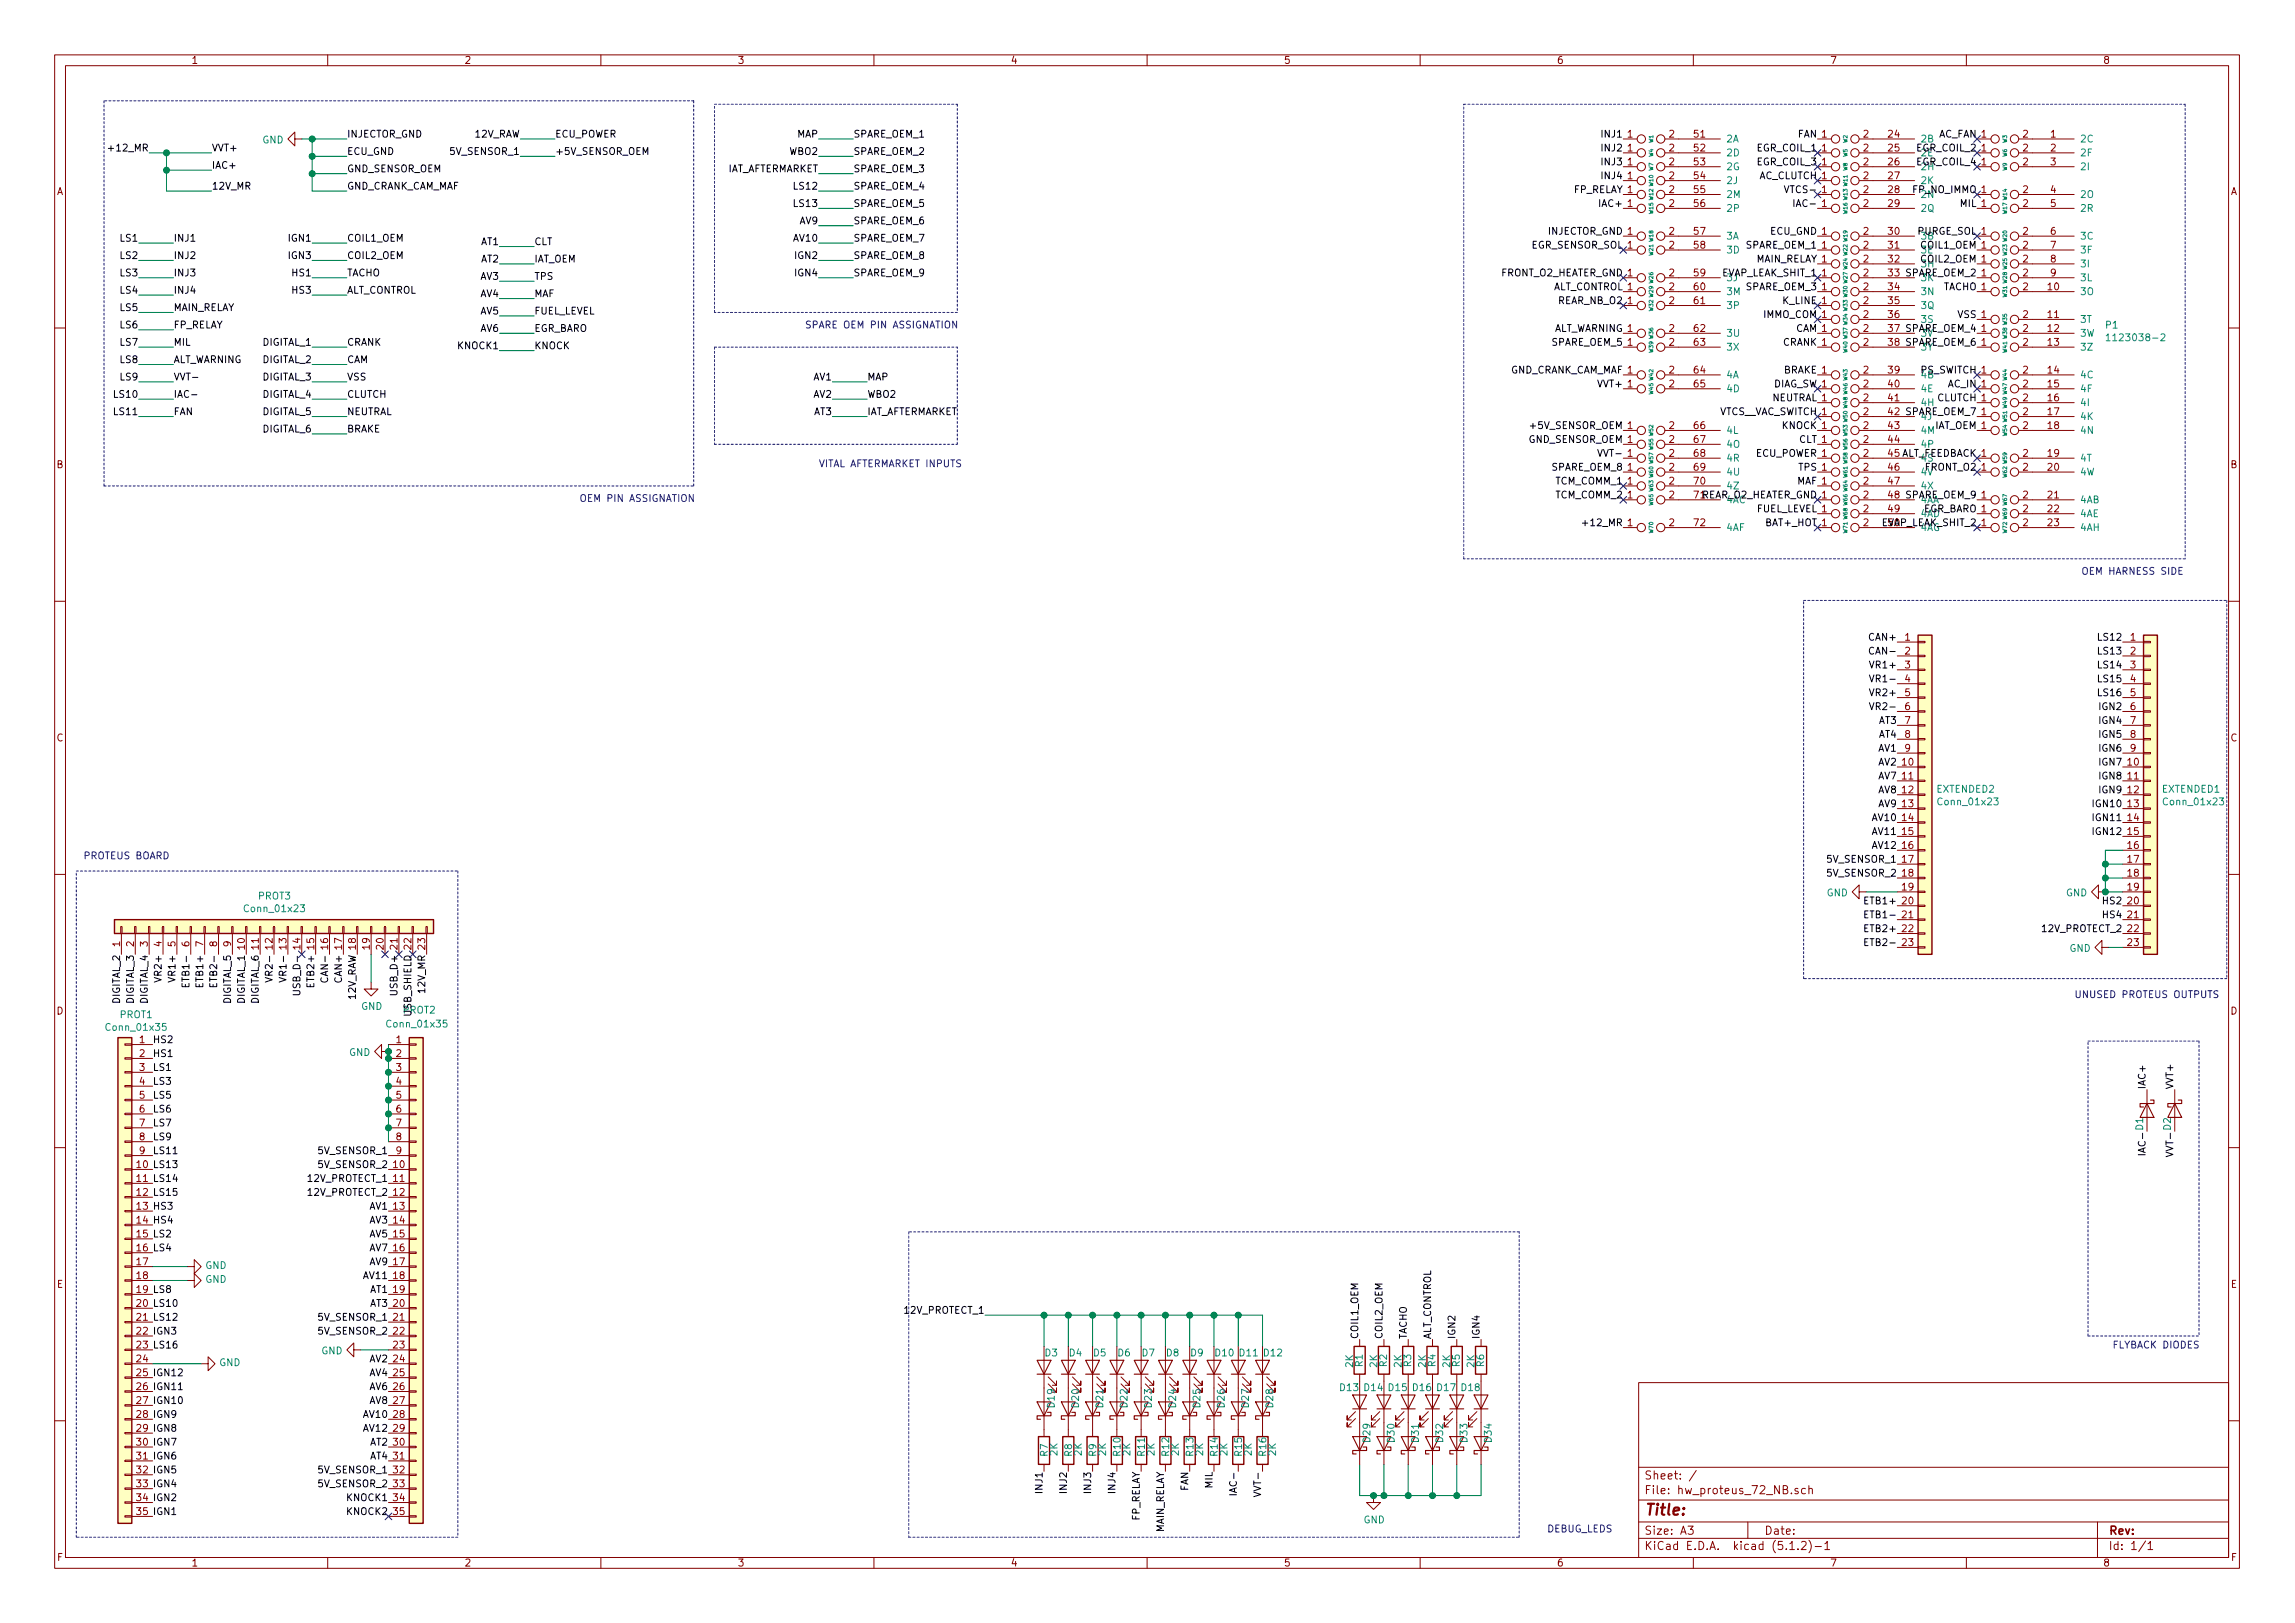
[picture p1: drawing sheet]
<svg xmlns="http://www.w3.org/2000/svg" width="420mm" height="297mm" viewBox="0 0 420 297" stroke-linecap="round" stroke-linejoin="round" font-family="sans-serif">
<defs><g id="words">
<text font-size="2.8" fill="#840000" x="301" y="277.3">Title:</text>
<g font-size="2.1" fill="#840000">
<text x="301" y="273.5">File: hw_proteus_72_NB.sch</text>
<text x="301" y="270.8">Sheet: /</text>
<text x="301" y="280.9">Size: A3</text>
<text x="323" y="280.9">Date:</text>
<text x="386" y="280.9">Rev:</text>
<text x="301" y="283.7">KiCad E.D.A. kicad (5.1.2)-1</text>
<text x="386" y="283.7">Id: 1/1</text>
</g>
<g font-size="1.8" fill="#840000">
<text x="35" y="11.7">1</text>
<text x="85" y="11.7">2</text>
<text x="135" y="11.7">3</text>
<text x="185" y="11.7">4</text>
<text x="235" y="11.7">5</text>
<text x="285" y="11.7">6</text>
<text x="335" y="11.7">7</text>
<text x="385" y="11.7">8</text>
<text x="298" y="25.2">1</text>
<text x="298" y="27.7">1</text>
<text x="305.6" y="25.2">2</text>
<text x="305.6" y="27.7">2</text>
<text x="310.2" y="25.2">51</text>
<text x="310.2" y="27.7">52</text>
<text x="333.5" y="27.7">1</text>
<text x="341.1" y="25.2">2</text>
<text x="341.1" y="27.7">2</text>
<text x="345.7" y="25.2">24</text>
<text x="345.7" y="27.7">25</text>
<text x="362.7" y="27.7">1</text>
<text x="370.4" y="25.2">2</text>
<text x="370.4" y="27.7">2</text>
<text x="375.4" y="25.2">1</text>
<text x="375.4" y="27.7">2</text>
<text x="10.4" y="35.7">A</text>
<text x="298" y="30.3">1</text>
<text x="298" y="32.8">1</text>
<text x="305.6" y="30.3">2</text>
<text x="305.6" y="32.8">2</text>
<text x="305.6" y="35.3">2</text>
<text x="310.2" y="30.3">53</text>
<text x="310.2" y="32.8">54</text>
<text x="310.2" y="35.3">55</text>
<text x="333.5" y="30.3">1</text>
<text x="341.1" y="30.3">2</text>
<text x="341.1" y="32.8">2</text>
<text x="341.1" y="35.3">2</text>
<text x="345.7" y="30.3">26</text>
<text x="345.7" y="32.8">27</text>
<text x="345.7" y="35.3">28</text>
<text x="362.7" y="30.3">1</text>
<text x="370.4" y="30.3">2</text>
<text x="370.4" y="35.3">2</text>
<text x="375.4" y="30.3">3</text>
<text x="375.4" y="35.3">4</text>
<text x="408.4" y="35.7">A</text>
<text x="305.6" y="37.9">2</text>
<text x="310.2" y="37.9">56</text>
<text x="341.1" y="37.9">2</text>
<text x="345.7" y="37.9">29</text>
<text x="370.4" y="37.9">2</text>
<text x="375.4" y="37.9">5</text>
<text x="305.6" y="43">2</text>
<text x="305.6" y="45.5">2</text>
<text x="310.2" y="43">57</text>
<text x="310.2" y="45.5">58</text>
<text x="333.5" y="45.5">1</text>
<text x="341.1" y="43">2</text>
<text x="341.1" y="45.5">2</text>
<text x="345.7" y="43">30</text>
<text x="345.7" y="45.5">31</text>
<text x="370.4" y="43">2</text>
<text x="370.4" y="45.5">2</text>
<text x="375.4" y="43">6</text>
<text x="375.4" y="45.5">7</text>
<text x="305.6" y="50.6">2</text>
<text x="305.6" y="53.1">2</text>
<text x="310.2" y="53.1">60</text>
<text x="310.2" y="50.6">59</text>
<text x="333.5" y="50.6">1</text>
<text x="333.5" y="53.1">1</text>
<text x="341.1" y="48">2</text>
<text x="341.1" y="50.6">2</text>
<text x="341.1" y="53.1">2</text>
<text x="345.7" y="48">32</text>
<text x="345.7" y="53.1">34</text>
<text x="362.7" y="50.6">1</text>
<text x="370.4" y="48">2</text>
<text x="370.4" y="50.6">2</text>
<text x="370.4" y="53.1">2</text>
<text x="375" y="53.1">10</text>
<text x="375.4" y="48">8</text>
<text x="375.4" y="50.6">9</text>
<text x="298" y="55.7">1</text>
<text x="305.6" y="55.7">2</text>
<text x="310.2" y="55.7">61</text>
<text x="341.1" y="55.7">2</text>
<text x="341.1" y="58.2">2</text>
<text x="345.7" y="55.7">35</text>
<text x="345.7" y="58.2">36</text>
<text x="370.4" y="58.2">2</text>
<text x="375" y="58.2">11</text>
<text x="298" y="63.3">1</text>
<text x="305.6" y="60.7">2</text>
<text x="305.6" y="63.3">2</text>
<text x="310.2" y="60.7">62</text>
<text x="310.2" y="63.3">63</text>
<text x="341.1" y="60.7">2</text>
<text x="341.1" y="63.3">2</text>
<text x="362.7" y="60.7">1</text>
<text x="362.7" y="63.3">1</text>
<text x="370.4" y="60.7">2</text>
<text x="370.4" y="63.3">2</text>
<text x="375" y="60.7">12</text>
<text x="375" y="63.3">13</text>
<text x="305.6" y="68.4">2</text>
<text x="305.6" y="70.9">2</text>
<text x="310.2" y="68.4">64</text>
<text x="310.2" y="70.9">65</text>
<text x="341.1" y="68.4">2</text>
<text x="341.1" y="70.9">2</text>
<text x="345.7" y="70.9">40</text>
<text x="345.7" y="68.4">39</text>
<text x="370.4" y="68.4">2</text>
<text x="370.4" y="70.9">2</text>
<text x="375" y="68.4">14</text>
<text x="375" y="70.9">15</text>
<text x="341.1" y="76">2</text>
<text x="341.1" y="73.4">2</text>
<text x="345.7" y="73.4">41</text>
<text x="362.7" y="76">1</text>
<text x="370.4" y="76">2</text>
<text x="370.4" y="73.4">2</text>
<text x="375" y="73.4">16</text>
<text x="375" y="76">17</text>
<text x="305.6" y="78.5">2</text>
<text x="305.6" y="81.1">2</text>
<text x="305.6" y="83.6">2</text>
<text x="310.2" y="78.5">66</text>
<text x="310.2" y="81.1">67</text>
<text x="310.2" y="83.6">68</text>
<text x="341.1" y="78.5">2</text>
<text x="341.1" y="81.1">2</text>
<text x="341.1" y="83.6">2</text>
<text x="345.7" y="78.5">43</text>
<text x="345.7" y="81.1">44</text>
<text x="362.7" y="83.6">1</text>
<text x="370.4" y="78.5">2</text>
<text x="370.4" y="83.6">2</text>
<text x="375" y="78.5">18</text>
<text x="375" y="83.6">19</text>
<text x="10.4" y="85.7">B</text>
<text x="298" y="86.1">1</text>
<text x="298" y="88.7">1</text>
<text x="305.6" y="86.1">2</text>
<text x="305.6" y="88.7">2</text>
<text x="310.2" y="88.7">70</text>
<text x="310.2" y="86.1">69</text>
<text x="341.1" y="86.1">2</text>
<text x="341.1" y="88.7">2</text>
<text x="345.7" y="86.1">46</text>
<text x="345.7" y="88.7">47</text>
<text x="362.7" y="86.1">1</text>
<text x="370.4" y="86.1">2</text>
<text x="375" y="86.1">20</text>
<text x="408.4" y="85.7">B</text>
<text x="298" y="91.2">1</text>
<text x="305.6" y="91.2">2</text>
<text x="310.2" y="91.2">71</text>
<text x="341.1" y="91.2">2</text>
<text x="341.1" y="93.8">2</text>
<text x="345.7" y="93.8">49</text>
<text x="362.7" y="91.2">1</text>
<text x="370.4" y="91.2">2</text>
<text x="370.4" y="93.8">2</text>
<text x="375" y="91.2">21</text>
<text x="375" y="93.8">22</text>
<text x="305.6" y="96.3">2</text>
<text x="310.2" y="96.3">72</text>
<text x="341.1" y="96.3">2</text>
<text x="362.7" y="96.3">1</text>
<text x="370.4" y="96.3">2</text>
<text x="375" y="96.3">23</text>
<text x="348.8" y="117.3">1</text>
<text x="348.8" y="119.8">2</text>
<text x="390" y="117.3">1</text>
<text x="390" y="119.8">2</text>
<text x="348.8" y="122.3">3</text>
<text x="348.8" y="124.9">4</text>
<text x="390" y="122.3">3</text>
<text x="390" y="124.9">4</text>
<text x="348.8" y="127.4">5</text>
<text x="348.8" y="130">6</text>
<text x="390" y="127.4">5</text>
<text x="390" y="130">6</text>
<text x="10.4" y="135.7">C</text>
<text x="348.8" y="132.5">7</text>
<text x="348.8" y="135">8</text>
<text x="348.8" y="137.6">9</text>
<text x="390" y="132.5">7</text>
<text x="390" y="135">8</text>
<text x="390" y="137.6">9</text>
<text x="408.4" y="135.7">C</text>
<text x="348.3" y="140.1">10</text>
<text x="348.3" y="142.7">11</text>
<text x="389.6" y="140.1">10</text>
<text x="389.6" y="142.7">11</text>
<text x="348.3" y="145.2">12</text>
<text x="348.3" y="147.7">13</text>
<text x="389.6" y="145.2">12</text>
<text x="389.6" y="147.7">13</text>
<text x="348.3" y="150.3">14</text>
<text x="348.3" y="152.8">15</text>
<text x="348.3" y="155.4">16</text>
<text x="389.6" y="150.3">14</text>
<text x="389.6" y="152.8">15</text>
<text x="389.6" y="155.4">16</text>
<text x="348.3" y="157.9">17</text>
<text x="348.3" y="160.4">18</text>
<text x="389.6" y="157.9">17</text>
<text x="389.6" y="160.4">18</text>
<text x="348.3" y="163">19</text>
<text x="389.6" y="163">19</text>
<text x="389.6" y="165.5">20</text>
<text x="22" y="173.2" transform="rotate(-90 22 173.2)">1</text>
<text x="24.5" y="173.2" transform="rotate(-90 24.5 173.2)">2</text>
<text x="27.1" y="173.2" transform="rotate(-90 27.1 173.2)">3</text>
<text x="29.6" y="173.2" transform="rotate(-90 29.6 173.2)">4</text>
<text x="32.1" y="173.2" transform="rotate(-90 32.1 173.2)">5</text>
<text x="34.7" y="173.2" transform="rotate(-90 34.7 173.2)">6</text>
<text x="37.2" y="173.2" transform="rotate(-90 37.2 173.2)">7</text>
<text x="39.8" y="173.2" transform="rotate(-90 39.8 173.2)">8</text>
<text x="42.3" y="173.2" transform="rotate(-90 42.3 173.2)">9</text>
<text x="44.8" y="173.7" transform="rotate(-90 44.8 173.7)">10</text>
<text x="47.4" y="173.7" transform="rotate(-90 47.4 173.7)">11</text>
<text x="67.7" y="173.7" transform="rotate(-90 67.7 173.7)">19</text>
<text x="70.2" y="173.7" transform="rotate(-90 70.2 173.7)">20</text>
<text x="389.6" y="168.1">21</text>
<text x="389.6" y="170.6">22</text>
<text x="389.6" y="173.1">23</text>
<text x="10.4" y="185.7">D</text>
<text x="408.4" y="185.7">D</text>
<text x="25.6" y="190.9">1</text>
<text x="72.5" y="190.9">1</text>
<text x="25.6" y="193.5">2</text>
<text x="25.6" y="196">3</text>
<text x="72.5" y="193.5">2</text>
<text x="72.5" y="196">3</text>
<text x="25.6" y="198.5">4</text>
<text x="25.6" y="201.1">5</text>
<text x="25.6" y="203.6">6</text>
<text x="72.5" y="198.5">4</text>
<text x="72.5" y="201.1">5</text>
<text x="72.5" y="203.6">6</text>
<text x="25.6" y="206.2">7</text>
<text x="25.6" y="208.7">8</text>
<text x="72.5" y="206.2">7</text>
<text x="72.5" y="208.7">8</text>
<text x="25.6" y="211.2">9</text>
<text x="72.1" y="213.8">10</text>
<text x="72.5" y="211.2">9</text>
<text x="72.1" y="216.3">11</text>
<text x="72.1" y="218.9">12</text>
<text x="72.1" y="221.4">13</text>
<text x="72.1" y="223.9">14</text>
<text x="72.1" y="226.5">15</text>
<text x="25.1" y="231.6">17</text>
<text x="72.1" y="229">16</text>
<text x="72.1" y="231.6">17</text>
<text x="10.4" y="235.7">E</text>
<text x="25.1" y="234.1">18</text>
<text x="72.1" y="234.1">18</text>
<text x="72.1" y="236.6">19</text>
<text x="72.1" y="239.2">20</text>
<text x="408.4" y="235.7">E</text>
<text x="72.1" y="241.7">21</text>
<text x="72.1" y="244.3">22</text>
<text x="25.1" y="249.3">24</text>
<text x="72.1" y="246.8">23</text>
<text x="72.1" y="249.3">24</text>
<text x="72.1" y="251.9">25</text>
<text x="72.1" y="254.4">26</text>
<text x="72.1" y="257">27</text>
<text x="72.1" y="259.5">28</text>
<text x="72.1" y="262">29</text>
<text x="72.1" y="264.6">30</text>
<text x="72.1" y="267.1">31</text>
<text x="72.1" y="269.7">32</text>
<text x="72.1" y="272.2">33</text>
<text x="72.1" y="274.7">34</text>
<text x="72.1" y="277.3">35</text>
<text x="10.5" y="285.7">F</text>
<text x="35" y="286.7">1</text>
<text x="85" y="286.7">2</text>
<text x="135" y="286.7">3</text>
<text x="185" y="286.7">4</text>
<text x="235" y="286.7">5</text>
<text x="285" y="286.7">6</text>
<text x="335" y="286.7">7</text>
<text x="385" y="286.7">8</text>
<text x="408.5" y="285.7">F</text>
</g>
<g font-size="1.8">
<text x="20.6" y="27.7">+12_MR</text>
<text x="38.7" y="27.7">VVT+</text>
<text x="63.5" y="25.2">INJECTOR_GND</text>
<text x="63.5" y="28.4">ECU_GND</text>
<text x="82.7" y="28.4">5V_SENSOR_1</text>
<text x="86.9" y="25.2">12V_RAW</text>
<text x="101.6" y="25.2">ECU_POWER</text>
<text x="101.6" y="28.4">+5V_SENSOR_OEM</text>
<text x="144.6" y="28.4">WBO2</text>
<text x="145.9" y="25.2">MAP</text>
<text x="156.2" y="25.2">SPARE_OEM_1</text>
<text x="156.2" y="28.4">SPARE_OEM_2</text>
<text x="293.4" y="25.2">INJ1</text>
<text x="293.4" y="27.7">INJ2</text>
<text x="321.7" y="27.7">EGR_COIL_1</text>
<text x="329.1" y="25.2">FAN 1</text>
<text x="351" y="27.7">EGR_COIL_2</text>
<text x="351.5" y="28.6">2E</text>
<text x="354.8" y="25.2">AC_FAN 1</text>
<text x="38.7" y="30.9">IAC+</text>
<text x="38.7" y="34.7">12V_MR</text>
<text x="63.5" y="31.5">GND_SENSOR_OEM</text>
<text x="63.5" y="34.7">GND_CRANK_CAM_MAF</text>
<text x="132.6" y="31.5">IAT_AFTERMARKET</text>
<text x="145.6" y="34.7">LS12</text>
<text x="156.2" y="31.5">SPARE_OEM_3</text>
<text x="156.2" y="34.7">SPARE_OEM_4</text>
<text x="287.9" y="35.3">FP_RELAY 1</text>
<text x="293.4" y="30.3">INJ3</text>
<text x="293.4" y="32.8">INJ4</text>
<text x="321.7" y="30.3">EGR_COIL_3</text>
<text x="321.9" y="32.8">AC_CLUTCH 1</text>
<text x="327.4" y="35.3">VTCS- 1</text>
<text x="350.3" y="35.3">FP_NO_IMMO 1</text>
<text x="351" y="30.3">EGR_COIL_4</text>
<text x="351.5" y="31.2">2H</text>
<text x="145.6" y="37.9">LS13</text>
<text x="146.4" y="41.1">AV9</text>
<text x="156.2" y="37.9">SPARE_OEM_5</text>
<text x="156.2" y="41.1">SPARE_OEM_6</text>
<text x="293.1" y="37.9">IAC+ 1</text>
<text x="329.1" y="37.9">IAC- 1</text>
<text x="351.5" y="36.2">2N</text>
<text x="358.9" y="37.9">MIL 1</text>
<text x="22.1" y="44.2">LS1</text>
<text x="22.1" y="47.4">LS2</text>
<text x="31.7" y="44.2">INJ1</text>
<text x="31.7" y="47.4">INJ2</text>
<text x="53" y="44.2">IGN1</text>
<text x="53" y="47.4">IGN3</text>
<text x="63.5" y="44.2">COIL1_OEM</text>
<text x="63.5" y="47.4">COIL2_OEM</text>
<text x="88.1" y="44.9">AT1</text>
<text x="97.8" y="44.9">CLT</text>
<text x="145.4" y="44.2">AV10</text>
<text x="145.7" y="47.4">IGN2</text>
<text x="156.2" y="44.2">SPARE_OEM_7</text>
<text x="156.2" y="47.4">SPARE_OEM_8</text>
<text x="280.3" y="45.5">EGR_SENSOR_SOL 1</text>
<text x="283.3" y="43">INJECTOR_GND 1</text>
<text x="319.7" y="45.5">SPARE_OEM_1</text>
<text x="324.1" y="43">ECU_GND 1</text>
<text x="351" y="43">PURGE_SOL 1</text>
<text x="351.7" y="45.5">COIL1_OEM 1</text>
<text x="22.1" y="50.6">LS3</text>
<text x="22.1" y="53.8">LS4</text>
<text x="31.7" y="50.6">INJ3</text>
<text x="31.7" y="53.8">INJ4</text>
<text x="53.7" y="50.6">HS1</text>
<text x="53.7" y="53.8">HS3</text>
<text x="63.5" y="50.6">TACHO</text>
<text x="63.5" y="53.8">ALT_CONTROL</text>
<text x="88" y="51.2">AV3</text>
<text x="88.1" y="48">AT2</text>
<text x="97.8" y="48">IAT_OEM</text>
<text x="97.8" y="51.2">TPS</text>
<text x="145.7" y="50.6">IGN4</text>
<text x="156.2" y="50.6">SPARE_OEM_9</text>
<text x="274.6" y="50.6">FRONT_O2_HEATER_GND 1</text>
<text x="284" y="53.1">ALT_CONTROL 1</text>
<text x="315.1" y="50.6">EVAP_LEAK_SHIT_1</text>
<text x="316" y="51.5">3J</text>
<text x="319.7" y="53.1">SPARE_OEM_3</text>
<text x="321.2" y="48">MAIN_RELAY 1</text>
<text x="345.7" y="50.6">33 SPARE_OEM_2</text>
<text x="351.5" y="51.5">3K</text>
<text x="351.7" y="48">COIL2_OEM 1</text>
<text x="355.7" y="53.1">TACHO 1</text>
<text x="22.1" y="56.9">LS5</text>
<text x="31.7" y="56.9">MAIN_RELAY</text>
<text x="88" y="54.4">AV4</text>
<text x="88" y="57.6">AV5</text>
<text x="97.8" y="54.4">MAF</text>
<text x="97.8" y="57.6">FUEL_LEVEL</text>
<text x="285.3" y="55.7">REAR_NB_O2</text>
<text x="322.8" y="58.2">IMMO_COM 1</text>
<text x="326.4" y="55.7">K_LINE 1</text>
<text x="358.4" y="58.2">VSS 1</text>
<text x="22.1" y="60.1">LS6</text>
<text x="22.1" y="63.3">LS7</text>
<text x="31.7" y="60.1">FP_RELAY</text>
<text x="31.7" y="63.3">MIL</text>
<text x="48.1" y="63.3">DIGITAL_1</text>
<text x="63.5" y="63.3">CRANK</text>
<text x="84" y="63.9">KNOCK1</text>
<text x="88" y="60.7">AV6</text>
<text x="97.8" y="60.7">EGR_BARO</text>
<text x="97.8" y="63.9">KNOCK</text>
<text x="284.1" y="63.3">SPARE_OEM_5</text>
<text x="284.1" y="60.7">ALT_WARNING 1</text>
<text x="326.4" y="63.3">CRANK 1</text>
<text x="328.7" y="60.7">CAM 1</text>
<text x="345.7" y="60.7">37 SPARE_OEM_4</text>
<text x="345.7" y="63.3">38 SPARE_OEM_6</text>
<text x="351.5" y="61.6">3V</text>
<text x="351.5" y="64.2">3Y</text>
<text x="22.1" y="66.5">LS8</text>
<text x="22.1" y="69.6">LS9</text>
<text x="31.7" y="66.5">ALT_WARNING</text>
<text x="31.7" y="69.6">VVT-</text>
<text x="48.1" y="66.5">DIGITAL_2</text>
<text x="48.1" y="69.6">DIGITAL_3</text>
<text x="63.5" y="66.5">CAM</text>
<text x="63.5" y="69.6">VSS</text>
<text x="149" y="69.6">AV1</text>
<text x="158.7" y="69.6">MAP</text>
<text x="276" y="68.4">GND_CRANK_CAM_MAF 1</text>
<text x="292.7" y="70.9">VVT+ 1</text>
<text x="324.5" y="70.9">DIAG_SW 1</text>
<text x="326.4" y="68.4">BRAKE 1</text>
<text x="351.6" y="68.4">PS_SWITCH 1</text>
<text x="356.6" y="70.9">AC_IN 1</text>
<text x="21.2" y="72.8">LS10</text>
<text x="21.2" y="76">LS11</text>
<text x="31.7" y="72.8">IAC-</text>
<text x="31.7" y="76">FAN</text>
<text x="48.1" y="72.8">DIGITAL_4</text>
<text x="48.1" y="76">DIGITAL_5</text>
<text x="63.5" y="72.8">CLUTCH</text>
<text x="63.5" y="76">NEUTRAL</text>
<text x="149" y="72.8">AV2</text>
<text x="149" y="76">AT3</text>
<text x="158.7" y="76">IAT_AFTERMARKET</text>
<text x="158.7" y="72.8">WBO2</text>
<text x="314.4" y="76">VTCS__VAC_SWITCH 1</text>
<text x="324.3" y="73.4">NEUTRAL 1</text>
<text x="345.7" y="76">42 SPARE_OEM_7</text>
<text x="351.5" y="76.9">4J</text>
<text x="354.7" y="73.4">CLUTCH 1</text>
<text x="48.1" y="79.2">DIGITAL_6</text>
<text x="63.5" y="79.2">BRAKE</text>
<text x="279.8" y="81.1">GND_SENSOR_OEM 1</text>
<text x="280.5" y="78.5">+5V_SENSOR_OEM 1</text>
<text x="293.1" y="83.6">VVT- 1</text>
<text x="321.3" y="83.6">ECU_POWER 1</text>
<text x="326.3" y="78.5">KNOCK 1</text>
<text x="329.3" y="81.1">CLT 1</text>
<text x="345.7" y="83.6">45ALT_FEEDBACK</text>
<text x="354.1" y="78.5">IAT_OEM 1</text>
<text x="284.1" y="86.1">SPARE_OEM_8</text>
<text x="284.8" y="88.7">TCM_COMM_1</text>
<text x="328.9" y="88.7">MAF 1</text>
<text x="329.3" y="86.1">TPS 1</text>
<text x="351.5" y="84.5">4S</text>
<text x="351.5" y="87">4V</text>
<text x="352.5" y="86.1">FRONT_O2</text>
<text x="284.8" y="91.2">TCM_COMM_2</text>
<text x="311.2" y="91.2">REAR_O2_HEATER_GND 1</text>
<text x="316" y="92.1">4AC</text>
<text x="321.4" y="93.8">FUEL_LEVEL 1</text>
<text x="345.7" y="91.2">48 SPARE_OEM_9</text>
<text x="351.5" y="92.1">4AA</text>
<text x="351.5" y="94.7">4AD</text>
<text x="351.9" y="93.8">EGR_BARO 1</text>
<text x="290.4" y="96.3">+12_MR 1</text>
<text x="323.4" y="96.3">BAT+_HOT 1</text>
<text x="344.3" y="96.3">EVAP_LEAK_SHIT_2</text>
<text x="345.7" y="96.3">50</text>
<text x="351.5" y="97.2">4AG</text>
<text x="342.5" y="117.3">CAN+</text>
<text x="342.9" y="119.8">CAN-</text>
<text x="384.4" y="117.3">LS12</text>
<text x="384.4" y="119.8">LS13</text>
<text x="342.9" y="122.3">VR1+</text>
<text x="343.3" y="124.9">VR1-</text>
<text x="384.4" y="122.3">LS14</text>
<text x="384.4" y="124.9">LS15</text>
<text x="342.9" y="127.4">VR2+</text>
<text x="343.3" y="130">VR2-</text>
<text x="384.4" y="127.4">LS16</text>
<text x="384.5" y="130">IGN2</text>
<text x="343.9" y="137.6">AV1</text>
<text x="344" y="132.5">AT3</text>
<text x="344" y="135">AT4</text>
<text x="384.5" y="132.5">IGN4</text>
<text x="384.5" y="135">IGN5</text>
<text x="384.5" y="137.6">IGN6</text>
<text x="343.9" y="142.7">AV7</text>
<text x="343.9" y="140.1">AV2</text>
<text x="384.5" y="140.1">IGN7</text>
<text x="384.5" y="142.7">IGN8</text>
<text x="343.9" y="145.2">AV8</text>
<text x="343.9" y="147.7">AV9</text>
<text x="383.5" y="147.7">IGN10</text>
<text x="384.5" y="145.2">IGN9</text>
<text x="342.9" y="150.3">AV10</text>
<text x="342.9" y="152.8">AV11</text>
<text x="342.9" y="155.4">AV12</text>
<text x="383.5" y="150.3">IGN11</text>
<text x="383.5" y="152.8">IGN12</text>
<text x="334.8" y="157.9">5V_SENSOR_1</text>
<text x="334.8" y="160.4">5V_SENSOR_2</text>
<text x="341.8" y="165.5">ETB1+ 20</text>
<text x="385.2" y="165.5">HS2</text>
<text x="341.8" y="170.6">ETB2+ 22</text>
<text x="342.2" y="173.1">ETB2- 23</text>
<text x="342.2" y="168.1">ETB1- 21</text>
<text x="374.1" y="170.6">12V_PROTECT_2</text>
<text x="385.2" y="168.1">HS4</text>
<text x="29.6" y="179.1" transform="rotate(-90 29.6 179.1)">VR2+</text>
<text x="32.1" y="179.1" transform="rotate(-90 32.1 179.1)">VR1+</text>
<text x="34.7" y="179.8" transform="rotate(-90 34.7 179.8)">ETB1-</text>
<text x="39.8" y="179.8" transform="rotate(-90 39.8 179.8)">ETB2-</text>
<text x="49.9" y="178.7" transform="rotate(-90 49.9 178.7)">VR2- 12</text>
<text x="52.5" y="178.7" transform="rotate(-90 52.5 178.7)">VR1- 13</text>
<text x="60.1" y="179.1" transform="rotate(-90 60.1 179.1)">CAN- 16</text>
<text x="62.6" y="179.5" transform="rotate(-90 62.6 179.5)">CAN+ 17</text>
<text x="22" y="183.7" transform="rotate(-90 22 183.7)">DIGITAL_2</text>
<text x="24.5" y="183.7" transform="rotate(-90 24.5 183.7)">DIGITAL_3</text>
<text x="27.1" y="183.7" transform="rotate(-90 27.1 183.7)">DIGITAL_4</text>
<text x="37.2" y="180.2" transform="rotate(-90 37.2 180.2)">ETB1+</text>
<text x="42.3" y="183.7" transform="rotate(-90 42.3 183.7)">DIGITAL_5</text>
<text x="44.8" y="183.7" transform="rotate(-90 44.8 183.7)">DIGITAL_1</text>
<text x="47.4" y="183.7" transform="rotate(-90 47.4 183.7)">DIGITAL_6</text>
<text x="55" y="181.2" transform="rotate(-90 55 181.2)">USB_D- 14</text>
<text x="57.5" y="180.2" transform="rotate(-90 57.5 180.2)">ETB2+ 15</text>
<text x="65.2" y="183" transform="rotate(-90 65.2 183)">12V_RAW 18</text>
<text x="72.8" y="181.7" transform="rotate(-90 72.8 181.7)">USB_D+ 21</text>
<text x="73.8" y="185.5">PROT2</text>
<text x="75.3" y="185.9" transform="rotate(-90 75.3 185.9)">USB_SHIELD 22</text>
<text x="77.9" y="181.5" transform="rotate(-90 77.9 181.5)">12V_MR 23</text>
<text x="27.9" y="190.9">HS2</text>
<text x="27.9" y="193.5">HS1</text>
<text x="27.9" y="196">LS1</text>
<text x="27.9" y="198.5">LS3</text>
<text x="27.9" y="201.1">LS5</text>
<text x="27.9" y="203.6">LS6</text>
<text x="392.8" y="199.4" transform="rotate(-90 392.8 199.4)">IAC+</text>
<text x="397.9" y="199.4" transform="rotate(-90 397.9 199.4)">VVT+</text>
<text x="27.9" y="206.2">LS7</text>
<text x="27.9" y="208.7">LS9</text>
<text x="25.1" y="213.8">10 LS13</text>
<text x="27.9" y="211.2">LS11</text>
<text x="58.5" y="213.8">5V_SENSOR_2</text>
<text x="58.5" y="211.2">5V_SENSOR_1</text>
<text x="392.8" y="210.7" transform="rotate(-90 392.8 210.7)">IAC-</text>
<text x="397.9" y="211.1" transform="rotate(-90 397.9 211.1)">VVT-</text>
<text x="25.1" y="216.3">11 LS14</text>
<text x="25.1" y="218.9">12 LS15</text>
<text x="25.1" y="221.4">13 HS3</text>
<text x="56.6" y="218.9">12V_PROTECT_2</text>
<text x="56.6" y="216.3">12V_PROTECT_1</text>
<text x="67.7" y="221.4">AV1</text>
<text x="25.1" y="223.9">14 HS4</text>
<text x="25.1" y="226.5">15 LS2</text>
<text x="67.7" y="226.5">AV5</text>
<text x="67.7" y="223.9">AV3</text>
<text x="25.1" y="229">16 LS4</text>
<text x="67.7" y="231.6">AV9</text>
<text x="67.7" y="229">AV7</text>
<text x="25.1" y="236.6">19 LS8</text>
<text x="25.1" y="239.2">20 LS10</text>
<text x="66.7" y="234.1">AV11</text>
<text x="67.8" y="239.2">AT3</text>
<text x="67.8" y="236.6">AT1</text>
<text x="25.1" y="241.7">21 LS12</text>
<text x="25.1" y="244.3">22 IGN3</text>
<text x="58.5" y="244.3">5V_SENSOR_2</text>
<text x="58.5" y="241.7">5V_SENSOR_1</text>
<text x="165.8" y="240.4">12V_PROTECT_1</text>
<text x="248.7" y="245.1" transform="rotate(-90 248.7 245.1)">COIL1_OEM</text>
<text x="253.1" y="245.1" transform="rotate(-90 253.1 245.1)">COIL2_OEM</text>
<text x="257.6" y="245.1" transform="rotate(-90 257.6 245.1)">TACHO</text>
<text x="262" y="245.1" transform="rotate(-90 262 245.1)">ALT_CONTROL</text>
<text x="266.4" y="245.1" transform="rotate(-90 266.4 245.1)">IGN2</text>
<text x="270.9" y="245.1" transform="rotate(-90 270.9 245.1)">IGN4</text>
<text x="25.1" y="246.8">23 LS16</text>
<text x="25.1" y="251.9">25 IGN12</text>
<text x="67.7" y="251.9">AV4</text>
<text x="67.7" y="249.3">AV2</text>
<text x="25.1" y="254.4">26 IGN11</text>
<text x="25.1" y="257">27 IGN10</text>
<text x="67.7" y="257">AV8</text>
<text x="67.7" y="254.4">AV6</text>
<text x="25.1" y="259.5">28 IGN9</text>
<text x="25.1" y="262">29 IGN8</text>
<text x="66.7" y="262">AV12</text>
<text x="66.7" y="259.5">AV10</text>
<text x="25.1" y="264.6">30 IGN7</text>
<text x="25.1" y="267.1">31 IGN6</text>
<text x="25.1" y="269.7">32 IGN5</text>
<text x="58.5" y="269.7">5V_SENSOR_1</text>
<text x="67.8" y="267.1">AT4</text>
<text x="67.8" y="264.6">AT2</text>
<text x="25.1" y="272.2">33 IGN4</text>
<text x="25.1" y="274.7">34 IGN2</text>
<text x="58.5" y="272.2">5V_SENSOR_2</text>
<text x="63.7" y="274.7">KNOCK1</text>
<text x="190.9" y="273" transform="rotate(-90 190.9 273)">INJ1</text>
<text x="195.3" y="273" transform="rotate(-90 195.3 273)">INJ2</text>
<text x="199.8" y="273" transform="rotate(-90 199.8 273)">INJ3</text>
<text x="204.2" y="273" transform="rotate(-90 204.2 273)">INJ4</text>
<text x="217.6" y="272.9" transform="rotate(-90 217.6 272.9)">FAN</text>
<text x="222" y="272.3" transform="rotate(-90 222 272.3)">MIL</text>
<text x="226.4" y="272.9" transform="rotate(-90 226.4 272.9)">IAC-</text>
<text x="230.9" y="273.3" transform="rotate(-90 230.9 273.3)">VVT-</text>
<text x="25.1" y="277.3">35 IGN1</text>
<text x="63.7" y="277.3">KNOCK2</text>
<text x="208.7" y="278.5" transform="rotate(-90 208.7 278.5)">FP_RELAY</text>
<text x="213.1" y="280.8" transform="rotate(-90 213.1 280.8)">MAIN_RELAY</text>
</g>
<g font-size="1.8" fill="#008484">
<text x="48" y="26.2">GND</text>
<text x="316" y="26.1">2A</text>
<text x="316" y="28.6">2D</text>
<text x="351.5" y="26.1">2B</text>
<text x="380.7" y="26.1">2C</text>
<text x="380.7" y="28.6">2F</text>
<text x="316" y="31.2">2G</text>
<text x="316" y="33.7">2J</text>
<text x="351.5" y="33.7">2K</text>
<text x="380.7" y="31.2">2I</text>
<text x="316" y="36.2">2M</text>
<text x="316" y="38.8">2P</text>
<text x="351.5" y="38.8">2Q</text>
<text x="380.7" y="36.2">2O</text>
<text x="380.7" y="38.8">2R</text>
<text x="316" y="43.9">3A</text>
<text x="316" y="46.4">3D</text>
<text x="351.5" y="43.9">3B</text>
<text x="351.5" y="46.4">3E</text>
<text x="380.7" y="43.9">3C</text>
<text x="380.7" y="46.4">3F</text>
<text x="351.5" y="48.9">3H</text>
<text x="380.7" y="48.9">3I</text>
<text x="380.7" y="51.5">3L</text>
<text x="316" y="54">3M</text>
<text x="316" y="56.6">3P</text>
<text x="351.5" y="54">3N</text>
<text x="351.5" y="56.6">3Q</text>
<text x="351.5" y="59.1">3S</text>
<text x="380.7" y="54">3O</text>
<text x="380.7" y="59.1">3T</text>
<text x="316" y="61.6">3U</text>
<text x="316" y="64.2">3X</text>
<text x="380.7" y="61.6">3W</text>
<text x="380.7" y="64.2">3Z</text>
<text x="385.5" y="60.1">P1</text>
<text x="386.8" y="62.4">1123038-2</text>
<text x="316" y="69.3">4A</text>
<text x="316" y="71.8">4D</text>
<text x="351.5" y="71.8">4E</text>
<text x="351.5" y="69.3">4B</text>
<text x="380.7" y="69.3">4C</text>
<text x="380.7" y="71.8">4F</text>
<text x="351.5" y="74.3">4H</text>
<text x="380.7" y="74.3">4I</text>
<text x="380.7" y="76.9">4K</text>
<text x="316" y="79.4">4L</text>
<text x="316" y="82">4O</text>
<text x="351.5" y="79.4">4M</text>
<text x="351.5" y="82">4P</text>
<text x="380.7" y="79.4">4N</text>
<text x="316" y="89.6">4Z</text>
<text x="316" y="84.5">4R</text>
<text x="316" y="87">4U</text>
<text x="351.5" y="89.6">4X</text>
<text x="380.7" y="87">4W</text>
<text x="380.7" y="84.5">4T</text>
<text x="380.7" y="92.1">4AB</text>
<text x="380.7" y="94.7">4AE</text>
<text x="316" y="97.2">4AF</text>
<text x="380.7" y="97.2">4AH</text>
<text x="354.6" y="145.1">EXTENDED2</text>
<text x="355.1" y="147.4">Conn_01x23</text>
<text x="395.8" y="145.1">EXTENDED1</text>
<text x="396.4" y="147.4">Conn_01x23</text>
<text x="45" y="166.9">Conn_01x23</text>
<text x="47.3" y="164.6">PROT3</text>
<text x="334.4" y="164">GND</text>
<text x="378.2" y="164">GND</text>
<text x="378.9" y="174.2">GND</text>
<text x="66.1" y="184.8">GND</text>
<text x="19.7" y="188.7">Conn_01x35</text>
<text x="22" y="186.3">PROT1</text>
<text x="71.1" y="188">Conn_01x35</text>
<text x="63.9" y="193.3">GND</text>
<text x="392.4" y="206.8" transform="rotate(-90 392.4 206.8)">D1</text>
<text x="397.4" y="206.8" transform="rotate(-90 397.4 206.8)">D2</text>
<text x="37.6" y="232.2">GND</text>
<text x="37.6" y="234.8">GND</text>
<text x="40.1" y="250">GND</text>
<text x="58.8" y="247.9">GND</text>
<text x="191.3" y="248.2">D3</text>
<text x="195.8" y="248.2">D4</text>
<text x="200.2" y="248.2">D5</text>
<text x="204.7" y="248.2">D6</text>
<text x="209.1" y="248.2">D7</text>
<text x="213.6" y="248.2">D8</text>
<text x="218" y="248.2">D9</text>
<text x="222.5" y="248.2">D10</text>
<text x="227" y="248.2">D11</text>
<text x="231.4" y="248.2">D12</text>
<text x="247.7" y="250.3" transform="rotate(-90 247.7 250.3)">2K</text>
<text x="249.5" y="250.1" transform="rotate(-90 249.5 250.1)">R1</text>
<text x="252.1" y="250.3" transform="rotate(-90 252.1 250.3)">2K</text>
<text x="253.9" y="250.1" transform="rotate(-90 253.9 250.1)">R2</text>
<text x="256.6" y="250.3" transform="rotate(-90 256.6 250.3)">2K</text>
<text x="258.4" y="250.1" transform="rotate(-90 258.4 250.1)">R3</text>
<text x="261" y="250.3" transform="rotate(-90 261 250.3)">2K</text>
<text x="262.8" y="250.1" transform="rotate(-90 262.8 250.1)">R4</text>
<text x="265.5" y="250.3" transform="rotate(-90 265.5 250.3)">2K</text>
<text x="267.3" y="250.1" transform="rotate(-90 267.3 250.1)">R5</text>
<text x="269.9" y="250.3" transform="rotate(-90 269.9 250.3)">2K</text>
<text x="271.7" y="250.1" transform="rotate(-90 271.7 250.1)">R6</text>
<text x="193.1" y="257.6" transform="rotate(-90 193.1 257.6)">D19</text>
<text x="197.5" y="257.6" transform="rotate(-90 197.5 257.6)">D20</text>
<text x="202" y="257.6" transform="rotate(-90 202 257.6)">D21</text>
<text x="206.4" y="257.6" transform="rotate(-90 206.4 257.6)">D22</text>
<text x="210.9" y="257.6" transform="rotate(-90 210.9 257.6)">D23</text>
<text x="215.3" y="257.6" transform="rotate(-90 215.3 257.6)">D24</text>
<text x="219.8" y="257.6" transform="rotate(-90 219.8 257.6)">D25</text>
<text x="224.2" y="257.6" transform="rotate(-90 224.2 257.6)">D26</text>
<text x="228.7" y="257.6" transform="rotate(-90 228.7 257.6)">D27</text>
<text x="233.1" y="257.6" transform="rotate(-90 233.1 257.6)">D28</text>
<text x="245.4" y="254.6">D13</text>
<text x="249.8" y="254.6">D14</text>
<text x="254.3" y="254.6">D15</text>
<text x="258.7" y="254.6">D16</text>
<text x="263.1" y="254.6">D17</text>
<text x="267.6" y="254.6">D18</text>
<text x="250.9" y="263.9" transform="rotate(-90 250.9 263.9)">D29</text>
<text x="255.3" y="263.9" transform="rotate(-90 255.3 263.9)">D30</text>
<text x="259.8" y="263.9" transform="rotate(-90 259.8 263.9)">D31</text>
<text x="264.2" y="263.9" transform="rotate(-90 264.2 263.9)">D32</text>
<text x="268.7" y="263.9" transform="rotate(-90 268.7 263.9)">D33</text>
<text x="273.1" y="263.9" transform="rotate(-90 273.1 263.9)">D34</text>
<text x="191.8" y="266.5" transform="rotate(-90 191.8 266.5)">R7</text>
<text x="193.6" y="266.4" transform="rotate(-90 193.6 266.4)">2K</text>
<text x="196.3" y="266.5" transform="rotate(-90 196.3 266.5)">R8</text>
<text x="198" y="266.4" transform="rotate(-90 198 266.4)">2K</text>
<text x="200.7" y="266.5" transform="rotate(-90 200.7 266.5)">R9</text>
<text x="202.5" y="266.4" transform="rotate(-90 202.5 266.4)">2K</text>
<text x="205.2" y="266.4" transform="rotate(-90 205.2 266.4)">R10</text>
<text x="206.9" y="266.4" transform="rotate(-90 206.9 266.4)">2K</text>
<text x="209.6" y="266.4" transform="rotate(-90 209.6 266.4)">R11</text>
<text x="211.4" y="266.4" transform="rotate(-90 211.4 266.4)">2K</text>
<text x="214" y="266.4" transform="rotate(-90 214 266.4)">R12</text>
<text x="215.8" y="266.4" transform="rotate(-90 215.8 266.4)">2K</text>
<text x="218.5" y="266.4" transform="rotate(-90 218.5 266.4)">R13</text>
<text x="220.3" y="266.4" transform="rotate(-90 220.3 266.4)">2K</text>
<text x="222.9" y="266.4" transform="rotate(-90 222.9 266.4)">R14</text>
<text x="224.7" y="266.4" transform="rotate(-90 224.7 266.4)">2K</text>
<text x="227.4" y="266.4" transform="rotate(-90 227.4 266.4)">R15</text>
<text x="229.2" y="266.4" transform="rotate(-90 229.2 266.4)">2K</text>
<text x="231.8" y="266.4" transform="rotate(-90 231.8 266.4)">R16</text>
<text x="233.6" y="266.4" transform="rotate(-90 233.6 266.4)">2K</text>
<text x="249.6" y="278.8">GND</text>
</g>
<g font-size="1.8" fill="#0000c2">
<text x="147.3" y="60.1">SPARE OEM PIN ASSIGNATION</text>
<text x="149.9" y="85.5">VITAL AFTERMARKET INPUTS</text>
<text x="106" y="91.9">OEM PIN ASSIGNATION</text>
<text x="381" y="105.2">OEM HARNESS SIDE</text>
<text x="15.2" y="157.3">PROTEUS BOARD</text>
<text x="379.7" y="182.7">UNUSED PROTEUS OUTPUTS</text>
<text x="386.7" y="246.8">FLYBACK DIODES</text>
<text x="283.2" y="280.5">DEBUG_LEDS</text>
</g>
<g font-size="1" fill="#008484">
<text x="302.7" y="28.7" transform="rotate(-90 302.7 28.7)">W4</text>
<text x="302.7" y="26.2" transform="rotate(-90 302.7 26.2)">W1</text>
<text x="338.2" y="28.7" transform="rotate(-90 338.2 28.7)">W5</text>
<text x="338.2" y="26.2" transform="rotate(-90 338.2 26.2)">W2</text>
<text x="367.4" y="28.7" transform="rotate(-90 367.4 28.7)">W6</text>
<text x="367.4" y="26.2" transform="rotate(-90 367.4 26.2)">W3</text>
<text x="302.7" y="31.3" transform="rotate(-90 302.7 31.3)">W7</text>
<text x="338.2" y="31.3" transform="rotate(-90 338.2 31.3)">W8</text>
<text x="367.4" y="31.3" transform="rotate(-90 367.4 31.3)">W9</text>
<text x="302.7" y="39.2" transform="rotate(-90 302.7 39.2)">W15 W12 W10</text>
<text x="338.2" y="39.2" transform="rotate(-90 338.2 39.2)">W16 W13 W11</text>
<text x="367.4" y="39.2" transform="rotate(-90 367.4 39.2)">W17 W14</text>
<text x="302.7" y="46.8" transform="rotate(-90 302.7 46.8)">W21 W18</text>
<text x="302.7" y="56.9" transform="rotate(-90 302.7 56.9)">W32 W29 W26</text>
<text x="367.4" y="54.4" transform="rotate(-90 367.4 54.4)">W31 W28 W25 W23 W20</text>
<text x="302.7" y="64.6" transform="rotate(-90 302.7 64.6)">W39 W36</text>
<text x="338.2" y="64.6" transform="rotate(-90 338.2 64.6)">W40 W37 W34 W33 W30 W27 W24 W22 W19</text>
<text x="367.4" y="64.6" transform="rotate(-90 367.4 64.6)">W41 W38 W35</text>
<text x="302.7" y="72.2" transform="rotate(-90 302.7 72.2)">W45 W42</text>
<text x="367.4" y="79.8" transform="rotate(-90 367.4 79.8)">W54 W51 W49 W47 W44</text>
<text x="367.4" y="87.4" transform="rotate(-90 367.4 87.4)">W62 W59</text>
<text x="302.7" y="92.5" transform="rotate(-90 302.7 92.5)">W65 W63 W60 W57 W55 W52</text>
<text x="302.7" y="97.6" transform="rotate(-90 302.7 97.6)">W70</text>
<text x="338.2" y="97.6" transform="rotate(-90 338.2 97.6)">W71 W68 W66 W64 W61 W58 W56 W53 W50 W48 W46 W43</text>
<text x="367.4" y="97.6" transform="rotate(-90 367.4 97.6)">W72 W69 W67</text>
</g>
</g></defs>
<g fill="none" stroke="#840000" stroke-width=".18">
<path d="M10 10h400v277h-400zM12 12h396v273.1h-396zM60 10v2M110 10v2M160 10v2M210 10v2M260 10v2M310 10v2M360 10v2M54 25.4v-1.2l-1.3 1.2 1.3 1.3v-1.3h1.2M297.2 25.4h2.5M297.2 28h2.5"/>
<path d="M297.2 30.5h2.5M297.2 33.1h2.5M297.2 35.6h2.5M297.2 38.1h2.5M304.8 25.4h10.2M304.8 28h10.2M304.8 30.5h10.2M304.8 33.1h10.2M304.8 35.6h10.2M304.8 38.1h10.2M332.7 25.4h2.6M332.7 28h2.6"/>
<path d="M332.7 30.5h2.6M332.7 33.1h2.6M332.7 35.6h2.6M332.7 38.1h2.6M340.4 25.4h10.1M340.4 28h10.1M340.4 30.5h10.1M340.4 33.1h10.1M340.4 35.6h10.1M340.4 38.1h10.1M361.9 25.4h2.6M361.9 28h2.6"/>
<path d="M361.9 30.5h2.6M361.9 35.6h2.6M361.9 38.1h2.6M369.6 25.4h10.1M369.6 28h10.1M369.6 30.5h10.1M369.6 35.6h10.1M369.6 38.1h10.1M297.2 43.2h2.5M297.2 45.8h2.5M297.2 50.8h2.5M297.2 53.4h2.5"/>
<path d="M297.2 55.9h2.5M304.8 43.2h10.2M304.8 45.8h10.2M304.8 50.8h10.2M304.8 53.4h10.2M304.8 55.9h10.2M332.7 43.2h2.6M332.7 45.8h2.6M332.7 50.8h2.6M332.7 53.4h2.6M332.7 55.9h2.6M332.7 48.3h2.6"/>
<path d="M332.7 58.5h2.6M340.4 43.2h10.1M340.4 45.8h10.1M340.4 50.8h10.1M340.4 53.4h10.1M340.4 55.9h10.1M340.4 48.3h10.1M340.4 58.5h10.1M361.9 43.2h2.6M361.9 45.8h2.6M361.9 50.8h2.6M361.9 53.4h2.6"/>
<path d="M361.9 48.3h2.6M361.9 58.5h2.6M369.6 43.2h10.1M369.6 45.8h10.1M369.6 50.8h10.1M369.6 53.4h10.1M369.6 48.3h10.1M369.6 58.5h10.1M10 60h2M297.2 61h2.5M297.2 63.5h2.5M297.2 68.6h2.5"/>
<path d="M297.2 71.2h2.5M297.2 78.8h2.5M304.8 61h10.2M304.8 63.5h10.2M304.8 68.6h10.2M304.8 71.2h10.2M304.8 78.8h10.2M332.7 61h2.6M332.7 63.5h2.6M332.7 68.6h2.6M332.7 71.2h2.6M332.7 78.8h2.6"/>
<path d="M332.7 73.7h2.6M332.7 76.2h2.6M340.4 61h10.1M340.4 63.5h10.1M340.4 68.6h10.1M340.4 71.2h10.1M340.4 78.8h10.1M340.4 73.7h10.1M340.4 76.2h10.1M361.9 61h2.6M361.9 63.5h2.6M361.9 68.6h2.6"/>
<path d="M361.9 71.2h2.6M361.9 78.8h2.6M361.9 73.7h2.6M361.9 76.2h2.6M369.6 61h10.1M369.6 63.5h10.1M369.6 68.6h10.1M369.6 71.2h10.1M369.6 78.8h10.1M369.6 73.7h10.1M369.6 76.2h10.1M408 60h2"/>
<path d="M297.2 81.3h2.5M297.2 83.9h2.5M297.2 86.4h2.5M297.2 88.9h2.5M297.2 91.5h2.5M297.2 96.6h2.5M304.8 81.3h10.2M304.8 83.9h10.2M304.8 86.4h10.2M304.8 88.9h10.2M304.8 91.5h10.2M304.8 96.6h10.2"/>
<path d="M332.7 81.3h2.6M332.7 83.9h2.6M332.7 86.4h2.6M332.7 88.9h2.6M332.7 91.5h2.6M332.7 96.6h2.6M332.7 94h2.6M340.4 81.3h10.1M340.4 83.9h10.1M340.4 86.4h10.1M340.4 88.9h10.1M340.4 91.5h10.1"/>
<path d="M340.4 96.6h10.1M340.4 94h10.1M361.9 83.9h2.6M361.9 86.4h2.6M361.9 91.5h2.6M361.9 96.6h2.6M361.9 94h2.6M369.6 83.9h10.1M369.6 86.4h10.1M369.6 91.5h10.1M369.6 96.6h10.1M369.6 94h10.1"/>
<path d="M10 110h2M347.3 117.5h3.9M351.2 119.9h1.2v.3h-1.2zM351.2 117.4h1.2v.2h-1.2zM388.6 117.5h3.8M392.4 119.9h1.3v.3h-1.3zM392.4 117.4h1.3v.2h-1.3zM408 110h2M347.3 120.1h3.9M347.3 122.6h3.9M347.3 125.1h3.9M347.3 127.7h3.9"/>
<path d="M347.3 130.2h3.9M347.3 132.8h3.9M347.3 135.3h3.9M347.3 137.8h3.9M351.2 137.7h1.2v.3h-1.2zM351.2 135.2h1.2v.2h-1.2zM351.2 132.6h1.2v.3h-1.2zM351.2 130.1h1.2v.2h-1.2zM351.2 127.5h1.2v.3h-1.2zM351.2 125h1.2v.3h-1.2zM351.2 122.5h1.2v.2h-1.2zM388.6 120.1h3.8"/>
<path d="M388.6 122.6h3.8M388.6 125.1h3.8M388.6 127.7h3.8M388.6 130.2h3.8M388.6 132.8h3.8M388.6 135.3h3.8M388.6 137.8h3.8M392.4 137.7h1.3v.3h-1.3zM392.4 135.2h1.3v.2h-1.3zM392.4 132.6h1.3v.3h-1.3zM392.4 130.1h1.3v.2h-1.3zM392.4 127.5h1.3v.3h-1.3z"/>
<path d="M392.4 125h1.3v.3h-1.3zM392.4 122.5h1.3v.2h-1.3zM347.3 140.4h3.9M347.3 142.9h3.9M347.3 145.5h3.9M347.3 148h3.9M347.3 150.5h3.9M347.3 153.1h3.9M347.3 155.6h3.9M347.3 158.2h3.9M351.2 158h1.2v.3h-1.2zM351.2 155.5h1.2v.2h-1.2z"/>
<path d="M351.2 152.9h1.2v.3h-1.2zM351.2 150.4h1.2v.3h-1.2zM351.2 147.9h1.2v.2h-1.2zM351.2 145.3h1.2v.3h-1.2zM351.2 142.8h1.2v.2h-1.2zM351.2 140.2h1.2v.3h-1.2zM388.6 140.4h3.8M388.6 142.9h3.8M388.6 145.5h3.8M388.6 148h3.8M388.6 150.5h3.8M388.6 153.1h3.8"/>
<path d="M388.6 155.6h3.8M388.6 158.2h3.8M392.4 158h1.3v.3h-1.3zM392.4 155.5h1.3v.2h-1.3zM392.4 152.9h1.3v.3h-1.3zM392.4 150.4h1.3v.3h-1.3zM392.4 147.9h1.3v.2h-1.3zM392.4 145.3h1.3v.3h-1.3zM392.4 142.8h1.3v.2h-1.3zM392.4 140.2h1.3v.3h-1.3zM10 160h2M22.1 169.6h.3v1.3h-.3z"/>
<path d="M22.2 170.9v3.8M24.6 169.6h.3v1.3h-.3zM24.8 170.9v3.8M27.2 169.6h.2v1.3h-.2zM27.3 170.9v3.8M29.7 169.6h.3v1.3h-.3zM29.8 170.9v3.8M32.3 169.6h.2v1.3h-.2zM32.4 170.9v3.8M34.8 169.6h.3v1.3h-.3zM34.9 170.9v3.8M37.3 169.6h.3v1.3h-.3z"/>
<path d="M37.5 170.9v3.8M39.9 169.6h.2v1.3h-.2zM40 170.9v3.8M42.4 169.6h.3v1.3h-.3zM42.5 170.9v3.8M45 169.6h.2v1.3h-.2zM45.1 170.9v3.8M47.5 169.6h.3v1.3h-.3zM47.6 170.9v3.8M50 169.6h.3v1.3h-.3zM50.2 170.9v3.8M52.6 169.6h.2v1.3h-.2z"/>
<path d="M52.7 170.9v3.8M55.1 169.6h.3v1.3h-.3zM55.2 170.9v3.8M57.7 169.6h.2v1.3h-.2zM57.8 170.9v3.8M60.2 169.6h.3v1.3h-.3zM60.3 170.9v3.8M62.7 169.6h.3v1.3h-.3zM62.9 170.9v3.8M65.3 169.6h.2v1.3h-.2zM65.4 170.9v3.8M67.8 169.6h.3v1.3h-.3z"/>
<path d="M67.9 179.7v1.3h1.3l-1.3 1.3-1.2-1.3h1.2M67.9 170.9v3.8M70.4 169.6h.2v1.3h-.2zM70.5 170.9v3.8M72.9 169.6h.3v1.3h-.3zM73 170.9v3.8M75.4 169.6h.3v1.3h-.3zM75.6 170.9v3.8M78 169.6h.2v1.3h-.2zM78.1 170.9v3.8M340.4 163.2v-1.2l-1.3 1.2 1.3 1.3v-1.3h1.2M347.3 160.7h3.9"/>
<path d="M347.3 163.2h3.9M347.3 165.8h3.9M347.3 168.3h3.9M347.3 170.9h3.9M347.3 173.4h3.9M351.2 173.3h1.2v.2h-1.2zM351.2 170.7h1.2v.3h-1.2zM351.2 168.2h1.2v.2h-1.2zM351.2 165.6h1.2v.3h-1.2zM351.2 163.1h1.2v.3h-1.2zM351.2 160.6h1.2v.2h-1.2zM384.2 163.2v-1.2l-1.3 1.2 1.3 1.3v-1.3h1.2"/>
<path d="M384.8 173.4v-1.3l-1.3 1.3 1.3 1.3v-1.3h1.3M388.6 160.7h3.8M388.6 163.2h3.8M388.6 165.8h3.8M388.6 168.3h3.8M388.6 170.9h3.8M388.6 173.4h3.8M392.4 173.3h1.3v.2h-1.3zM392.4 170.7h1.3v.3h-1.3zM392.4 168.2h1.3v.2h-1.3zM392.4 165.6h1.3v.3h-1.3zM392.4 163.1h1.3v.3h-1.3z"/>
<path d="M392.4 160.6h1.3v.2h-1.3zM408 160h2M22.9 198.7h1.2v.2h-1.2zM22.9 196.1h1.2v.3h-1.2zM22.9 193.6h1.2v.2h-1.2zM22.9 191h1.2v.3h-1.2zM24.1 191.2h3.8M24.1 193.7h3.8M24.1 196.3h3.8M24.1 198.8h3.8M69.8 192.4v-1.2l-1.2 1.2 1.2 1.3v-1.3h1.3M71.1 191.2h3.8"/>
<path d="M71.1 193.7h3.8M71.1 196.3h3.8M71.1 198.8h3.8M74.9 198.7h1.3v.2h-1.3zM74.9 196.1h1.3v.3h-1.3zM74.9 193.6h1.3v.2h-1.3zM74.9 191h1.3v.3h-1.3zM393.1 199.4v7.6M398.1 199.4v7.6M10 210h2M22.9 219h1.2v.2h-1.2zM22.9 216.4h1.2v.3h-1.2z"/>
<path d="M22.9 213.9h1.2v.3h-1.2zM22.9 211.4h1.2v.2h-1.2zM22.9 208.8h1.2v.3h-1.2zM22.9 206.3h1.2v.2h-1.2zM22.9 203.7h1.2v.3h-1.2zM22.9 201.2h1.2v.3h-1.2zM24.1 214h3.8M24.1 216.6h3.8M24.1 219.1h3.8M24.1 201.3h3.8M24.1 203.9h3.8M24.1 206.4h3.8"/>
<path d="M24.1 209h3.8M24.1 211.5h3.8M71.1 214h3.8M71.1 216.6h3.8M71.1 219.1h3.8M71.1 201.3h3.8M71.1 203.9h3.8M71.1 206.4h3.8M71.1 209h3.8M71.1 211.5h3.8M74.9 219h1.3v.2h-1.3zM74.9 216.4h1.3v.3h-1.3z"/>
<path d="M74.9 213.9h1.3v.3h-1.3zM74.9 211.4h1.3v.2h-1.3zM74.9 208.8h1.3v.3h-1.3zM74.9 206.3h1.3v.2h-1.3zM74.9 203.7h1.3v.3h-1.3zM74.9 201.2h1.3v.3h-1.3zM408 210h2M22.9 239.3h1.2v.3h-1.2zM22.9 236.8h1.2v.2h-1.2zM22.9 234.2h1.2v.3h-1.2zM22.9 231.7h1.2v.2h-1.2zM22.9 229.1h1.2v.3h-1.2z"/>
<path d="M22.9 226.6h1.2v.3h-1.2zM22.9 224.1h1.2v.2h-1.2zM22.9 221.5h1.2v.3h-1.2zM24.1 221.7h3.8M24.1 224.2h3.8M24.1 226.7h3.8M24.1 229.3h3.8M24.1 231.8h3.8M24.1 234.4h3.8M24.1 236.9h3.8M24.1 239.4h3.8M34.3 234.4h1.3v-1.3l1.2 1.3-1.2 1.2v-1.2"/>
<path d="M34.3 231.8h1.3v-1.3l1.2 1.3-1.2 1.3v-1.3M71.1 221.7h3.8M71.1 224.2h3.8M71.1 226.7h3.8M71.1 229.3h3.8M71.1 231.8h3.8M71.1 234.4h3.8M71.1 236.9h3.8M71.1 239.4h3.8M74.9 239.3h1.3v.3h-1.3zM74.9 236.8h1.3v.2h-1.3zM74.9 234.2h1.3v.3h-1.3z"/>
<path d="M74.9 231.7h1.3v.2h-1.3zM74.9 229.1h1.3v.3h-1.3zM74.9 226.6h1.3v.3h-1.3zM74.9 224.1h1.3v.2h-1.3zM74.9 221.5h1.3v.3h-1.3zM22.9 259.6h1.2v.3h-1.2zM22.9 257.1h1.2v.2h-1.2zM22.9 254.5h1.2v.3h-1.2zM22.9 252h1.2v.3h-1.2zM22.9 249.5h1.2v.2h-1.2zM22.9 246.9h1.2v.3h-1.2zM22.9 244.4h1.2v.2h-1.2z"/>
<path d="M22.9 241.8h1.2v.3h-1.2zM24.1 242h3.8M24.1 244.5h3.8M24.1 247.1h3.8M24.1 249.6h3.8M24.1 252.1h3.8M24.1 254.7h3.8M24.1 257.2h3.8M24.1 259.8h3.8M36.8 249.6h1.3v-1.3l1.3 1.3-1.3 1.3v-1.3M64.8 247.1v-1.3l-1.3 1.3 1.3 1.2v-1.2h1.2M71.1 242h3.8"/>
<path d="M71.1 244.5h3.8M71.1 247.1h3.8M71.1 249.6h3.8M71.1 252.1h3.8M71.1 254.7h3.8M71.1 257.2h3.8M71.1 259.8h3.8M74.9 259.6h1.3v.3h-1.3zM74.9 257.1h1.3v.2h-1.3zM74.9 254.5h1.3v.3h-1.3zM74.9 252h1.3v.3h-1.3zM74.9 249.5h1.3v.2h-1.3z"/>
<path d="M74.9 246.9h1.3v.3h-1.3zM74.9 244.4h1.3v.2h-1.3zM74.9 241.8h1.3v.3h-1.3zM191.1 246.4v16.5M191.9 253.3l1.5 1.5v-.8v.8h-.7M191.9 252l1.5 1.5v-.7v.7h-.7M195.6 246.4v16.5M196.3 253.3l1.6 1.5v-.8v.8h-.8M196.3 252l1.6 1.5v-.7v.7h-.8M200 246.4v16.5M200.8 253.3l1.5 1.5v-.8v.8h-.8M200.8 252l1.5 1.5v-.7v.7h-.8"/>
<path d="M204.5 246.4v16.5M205.2 253.3l1.6 1.5v-.8v.8h-.8M205.2 252l1.6 1.5v-.7v.7h-.8M208.9 246.4v16.5M209.7 253.3l1.5 1.5v-.8v.8h-.8M209.7 252l1.5 1.5v-.7v.7h-.8M213.4 246.4v16.5M214.1 253.3l1.5 1.5v-.8v.8h-.7M214.1 252l1.5 1.5v-.7v.7h-.7M217.8 246.4v16.5M218.6 253.3l1.5 1.5v-.8v.8h-.8M218.6 252l1.5 1.5v-.7v.7h-.8"/>
<path d="M222.2 246.4v16.5M223 253.3l1.5 1.5v-.8v.8h-.7M223 252l1.5 1.5v-.7v.7h-.7M226.7 246.4v16.5M227.5 253.3l1.5 1.5v-.8v.8h-.8M227.5 252l1.5 1.5v-.7v.7h-.8M231.1 246.4v16.5M231.9 253.3l1.5 1.5v-.8v.8h-.7M231.9 252l1.5 1.5v-.7v.7h-.7M248.2 259.6l-1.6 1.5v-.7v.7h.8M248.2 258.4l-1.6 1.5v-.8v.8h.8M248.9 245.1v1.3"/>
<path d="M248.9 251.5v16.5M252.6 259.6l-1.5 1.5v-.7v.7h.7M252.6 258.4l-1.5 1.5v-.8v.8h.7M253.4 245.1v1.3M253.4 251.5v16.5M257 259.6l-1.5 1.5v-.7v.7h.8M257 258.4l-1.5 1.5v-.8v.8h.8M257.8 245.1v1.3M257.8 251.5v16.5M261.5 259.6l-1.5 1.5v-.7v.7h.7M261.5 258.4l-1.5 1.5v-.8v.8h.7M262.3 245.1v1.3"/>
<path d="M262.3 251.5v16.5M265.9 259.6l-1.5 1.5v-.7v.7h.8M265.9 258.4l-1.5 1.5v-.8v.8h.8M266.7 245.1v1.3M266.7 251.5v16.5M270.4 259.6l-1.5 1.5v-.7v.7h.7M270.4 258.4l-1.5 1.5v-.8v.8h.7M271.1 245.1v1.3M271.1 251.5v16.5M300 253h108v32.1h-108zM10 260h2M22.9 277.4h1.2v.3h-1.2z"/>
<path d="M22.9 274.9h1.2v.2h-1.2zM22.9 272.3h1.2v.3h-1.2zM22.9 269.8h1.2v.2h-1.2zM22.9 267.2h1.2v.3h-1.2zM22.9 264.7h1.2v.3h-1.2zM22.9 262.2h1.2v.2h-1.2zM24.1 262.3h3.8M24.1 264.8h3.8M24.1 267.4h3.8M24.1 269.9h3.8M24.1 272.5h3.8M24.1 275h3.8"/>
<path d="M24.1 277.5h3.8M71.1 262.3h3.8M71.1 264.8h3.8M71.1 267.4h3.8M71.1 269.9h3.8M71.1 272.5h3.8M71.1 275h3.8M71.1 277.5h3.8M74.9 277.4h1.3v.3h-1.3zM74.9 274.9h1.3v.2h-1.3zM74.9 272.3h1.3v.3h-1.3zM74.9 269.8h1.3v.2h-1.3z"/>
<path d="M74.9 267.2h1.3v.3h-1.3zM74.9 264.7h1.3v.3h-1.3zM74.9 262.2h1.3v.2h-1.3zM191.1 268v1.3M195.6 268v1.3M200 268v1.3M204.5 268v1.3M208.9 268v1.3M213.4 268v1.3M217.8 268v1.3M222.2 268v1.3M226.7 268v1.3"/>
<path d="M231.1 268v1.3M251.5 273.7v1.3h1.2l-1.2 1.3-1.3-1.3h1.3M300 278.5h108M300 274.5h108M300 268.5h108M309 279.3h1l-.5 .6 .4 .1v.7l-.2 .1-.7-.1M310.5 269.1l-1.2 2M320 278.5v3M329.2 272.5l-.4-.1-.2 .2 .1 .2 .5 .2v.3h-.6M330.5 272.5l-.4-.1-.3 .3 .1 .6h.6M331.2 272.5l.2-.1 .3 .1 .1 .9M331.2 271.9v1.5"/>
<path d="M384 278.5v6.6M408 260h2M60 285.1v1.9M110 285.1v1.9M160 285.1v1.9M210 285.1v1.9M260 285.1v1.9M300 281.5h108M310 285.1v1.9M327.7 283.6h.8M329.2 283.5v.1M329.8 282.3l.2-.2h.4l.2 .2 .1 .2-.1 .2-.9 .9h1"/>
<path d="M331.2 281.9a1.71 1.71 0 0 1 0 2.3M332.3 283h1.2M334.1 282.5l.4-.4v1.5M334.1 283.6h.8M360 285.1v1.9M392.8 282l-1.3 2M393.2 282.5l.5-.4v1.5M393.2 283.6h.9"/>
<circle cx="300.5" cy="30.5" r=".76"/>
<circle cx="300.5" cy="25.4" r=".76"/>
<circle cx="300.5" cy="35.6" r=".76"/>
<circle cx="300.5" cy="28" r=".76"/>
<circle cx="300.5" cy="33.1" r=".76"/>
<circle cx="300.5" cy="38.1" r=".76"/>
<circle cx="304" cy="33.1" r=".76"/>
<circle cx="304" cy="28" r=".76"/>
<circle cx="304" cy="30.5" r=".76"/>
<circle cx="304" cy="38.1" r=".76"/>
<circle cx="304" cy="25.4" r=".76"/>
<circle cx="304" cy="35.6" r=".76"/>
<circle cx="336" cy="25.4" r=".76"/>
<circle cx="336" cy="28" r=".76"/>
<circle cx="336" cy="38.1" r=".76"/>
<circle cx="336" cy="30.5" r=".76"/>
<circle cx="336" cy="35.6" r=".76"/>
<circle cx="336" cy="33.1" r=".76"/>
<circle cx="339.6" cy="35.6" r=".76"/>
<circle cx="339.6" cy="30.5" r=".76"/>
<circle cx="339.6" cy="25.4" r=".76"/>
<circle cx="339.6" cy="28" r=".76"/>
<circle cx="339.6" cy="38.1" r=".76"/>
<circle cx="339.6" cy="33.1" r=".76"/>
<circle cx="365.3" cy="35.6" r=".76"/>
<circle cx="365.3" cy="25.4" r=".76"/>
<circle cx="365.3" cy="38.1" r=".76"/>
<circle cx="365.3" cy="30.5" r=".76"/>
<circle cx="365.3" cy="28" r=".76"/>
<circle cx="368.8" cy="25.4" r=".76"/>
<circle cx="368.8" cy="35.6" r=".76"/>
<circle cx="368.8" cy="28" r=".76"/>
<circle cx="368.8" cy="30.5" r=".76"/>
<circle cx="368.8" cy="38.1" r=".76"/>
<circle cx="300.5" cy="50.8" r=".76"/>
<circle cx="300.5" cy="45.8" r=".76"/>
<circle cx="300.5" cy="53.4" r=".76"/>
<circle cx="300.5" cy="55.9" r=".76"/>
<circle cx="300.5" cy="43.2" r=".76"/>
<circle cx="304" cy="53.4" r=".76"/>
<circle cx="304" cy="55.9" r=".76"/>
<circle cx="304" cy="45.8" r=".76"/>
<circle cx="304" cy="50.8" r=".76"/>
<circle cx="304" cy="43.2" r=".76"/>
<circle cx="336" cy="55.9" r=".76"/>
<circle cx="336" cy="58.5" r=".76"/>
<circle cx="336" cy="53.4" r=".76"/>
<circle cx="336" cy="50.8" r=".76"/>
<circle cx="336" cy="45.8" r=".76"/>
<circle cx="336" cy="48.3" r=".76"/>
<circle cx="336" cy="43.2" r=".76"/>
<circle cx="339.6" cy="48.3" r=".76"/>
<circle cx="339.6" cy="53.4" r=".76"/>
<circle cx="339.6" cy="50.8" r=".76"/>
<circle cx="339.6" cy="45.8" r=".76"/>
<circle cx="339.6" cy="58.5" r=".76"/>
<circle cx="339.6" cy="55.9" r=".76"/>
<circle cx="339.6" cy="43.2" r=".76"/>
<circle cx="365.3" cy="58.5" r=".76"/>
<circle cx="365.3" cy="50.8" r=".76"/>
<circle cx="365.3" cy="45.8" r=".76"/>
<circle cx="365.3" cy="48.3" r=".76"/>
<circle cx="365.3" cy="53.4" r=".76"/>
<circle cx="365.3" cy="43.2" r=".76"/>
<circle cx="368.8" cy="45.8" r=".76"/>
<circle cx="368.8" cy="53.4" r=".76"/>
<circle cx="368.8" cy="58.5" r=".76"/>
<circle cx="368.8" cy="50.8" r=".76"/>
<circle cx="368.8" cy="48.3" r=".76"/>
<circle cx="368.8" cy="43.2" r=".76"/>
<circle cx="300.5" cy="61" r=".76"/>
<circle cx="300.5" cy="63.5" r=".76"/>
<circle cx="300.5" cy="71.2" r=".76"/>
<circle cx="300.5" cy="78.8" r=".76"/>
<circle cx="300.5" cy="68.6" r=".76"/>
<circle cx="304" cy="61" r=".76"/>
<circle cx="304" cy="78.8" r=".76"/>
<circle cx="304" cy="63.5" r=".76"/>
<circle cx="304" cy="71.2" r=".76"/>
<circle cx="304" cy="68.6" r=".76"/>
<circle cx="336" cy="61" r=".76"/>
<circle cx="336" cy="78.8" r=".76"/>
<circle cx="336" cy="76.2" r=".76"/>
<circle cx="336" cy="73.7" r=".76"/>
<circle cx="336" cy="63.5" r=".76"/>
<circle cx="336" cy="71.2" r=".76"/>
<circle cx="336" cy="68.6" r=".76"/>
<circle cx="339.6" cy="63.5" r=".76"/>
<circle cx="339.6" cy="78.8" r=".76"/>
<circle cx="339.6" cy="73.7" r=".76"/>
<circle cx="339.6" cy="71.2" r=".76"/>
<circle cx="339.6" cy="76.2" r=".76"/>
<circle cx="339.6" cy="68.6" r=".76"/>
<circle cx="339.6" cy="61" r=".76"/>
<circle cx="365.3" cy="68.6" r=".76"/>
<circle cx="365.3" cy="76.2" r=".76"/>
<circle cx="365.3" cy="71.2" r=".76"/>
<circle cx="365.3" cy="78.8" r=".76"/>
<circle cx="365.3" cy="63.5" r=".76"/>
<circle cx="365.3" cy="61" r=".76"/>
<circle cx="365.3" cy="73.7" r=".76"/>
<circle cx="368.8" cy="68.6" r=".76"/>
<circle cx="368.8" cy="71.2" r=".76"/>
<circle cx="368.8" cy="61" r=".76"/>
<circle cx="368.8" cy="63.5" r=".76"/>
<circle cx="368.8" cy="78.8" r=".76"/>
<circle cx="368.8" cy="76.2" r=".76"/>
<circle cx="368.8" cy="73.7" r=".76"/>
<circle cx="300.5" cy="81.3" r=".76"/>
<circle cx="300.5" cy="86.4" r=".76"/>
<circle cx="300.5" cy="83.9" r=".76"/>
<circle cx="300.5" cy="88.9" r=".76"/>
<circle cx="300.5" cy="91.5" r=".76"/>
<circle cx="300.5" cy="96.6" r=".76"/>
<circle cx="304" cy="81.3" r=".76"/>
<circle cx="304" cy="83.9" r=".76"/>
<circle cx="304" cy="86.4" r=".76"/>
<circle cx="304" cy="91.5" r=".76"/>
<circle cx="304" cy="96.6" r=".76"/>
<circle cx="304" cy="88.9" r=".76"/>
<circle cx="336" cy="94" r=".76"/>
<circle cx="336" cy="88.9" r=".76"/>
<circle cx="336" cy="83.9" r=".76"/>
<circle cx="336" cy="91.5" r=".76"/>
<circle cx="336" cy="81.3" r=".76"/>
<circle cx="336" cy="86.4" r=".76"/>
<circle cx="336" cy="96.6" r=".76"/>
<circle cx="339.6" cy="81.3" r=".76"/>
<circle cx="339.6" cy="83.9" r=".76"/>
<circle cx="339.6" cy="86.4" r=".76"/>
<circle cx="339.6" cy="94" r=".76"/>
<circle cx="339.6" cy="96.6" r=".76"/>
<circle cx="339.6" cy="91.5" r=".76"/>
<circle cx="339.6" cy="88.9" r=".76"/>
<circle cx="365.3" cy="86.4" r=".76"/>
<circle cx="365.3" cy="96.6" r=".76"/>
<circle cx="365.3" cy="94" r=".76"/>
<circle cx="365.3" cy="91.5" r=".76"/>
<circle cx="365.3" cy="83.9" r=".76"/>
<circle cx="368.8" cy="83.9" r=".76"/>
<circle cx="368.8" cy="91.5" r=".76"/>
<circle cx="368.8" cy="94" r=".76"/>
<circle cx="368.8" cy="96.6" r=".76"/>
<circle cx="368.8" cy="86.4" r=".76"/>
</g>
<path d="M385.6 61.5l.4-.4v1.3M385.6 62.4h.7M395.6 61.2l.5-.1 .2 .4v.2l-.7 .7h.7M365 146h.8l-.4 .5 .4 .1-.1 .7h-.5l-.2-.1M406.3 146h.8l-.4 .5 .3 .1v.7h-.5l-.2-.1M55 165.6h.8l-.5 .5 .4 .1v.6l-.5 .1-.2-.2M30.4 187.3h-.6l-.1 .6 .2-.1 .4 .1 .1 .6-.2 .1-.5-.1M81.8 186.7h-.6l-.1 .6 .2-.1 .4 .1 .1 .5-.2 .2-.5-.2" fill="none" stroke="#008484" stroke-width=".18"/>
<g fill="none" stroke="#000" stroke-width=".18">
<path d="M19.8 27.2h1M326.7 34l.4 1.3 .4-1.3M328.4 36.5v1.3M35 44.2h.7M35.1 72.2h.9M289.7 95.7h1M292.5 82.3l.4 1.2 .4-1.2M343 118.6a.6 .6 0 0 0-.8 .4 .6 .6 0 0 0 .6 .7l.2-.1M342.2 121l.5 1.3 .4-1.3M342.2 123.5l.5 1.3 .4-1.3M342.2 126.1l.5 1.2 .4-1.2M342.2 128.6l.5 1.3 .4-1.3"/>
<path d="M28.2 178.9l1.3 .4-1.3 .4M30.8 178.9l1.3 .4-1.3 .4M33.3 180v.6h1.3v-.6M38.4 180v.6h1.3v-.6M48.6 178.9l1.2 .4-1.2 .4M51.1 178.9l1.3 .4-1.3 .4M58.9 179a.6 .6 0 0 0 .4 .8 .6 .6 0 0 0 .7-.6l-.1-.2M341.4 172.4h.4M341.4 167.3h.4M342 171.8h-.6v1.3h.6M342 166.7h-.6v1.3h.6M33.9 180.2v.4"/>
<path d="M39 180.2v.4M53.6 181.3h1.1l.2 .3v.3l-.2 .2h-1.1M31.7 211.2h.7M391.5 211.3h1.2M396.5 210.9l1.3 .4-1.3 .4M32.7 254.3h.7M225.1 273.6h1.3M229.5 273.1l1.3 .4-1.3 .4"/>
</g>
<g fill="#ffffc2" stroke="#ffffc2" stroke-width=".18">
<path d="M21.6 189.9h2.5v88.9h-2.5z"/>
<path d="M74.9 189.9h2.6v88.9h-2.6z"/>
<path d="M21 168.3h58.4v2.6h-58.4z"/>
<path d="M392.4 116.2h2.6v58.5h-2.6z"/>
<path d="M351.2 116.2h2.5v58.5h-2.5z"/>
</g>
<g fill="none" stroke="#840000" stroke-width=".25">
<path d="M351.2 116.2h2.5v58.5h-2.5zM392.4 116.2h2.6v58.5h-2.6zM21 168.3h58.4v2.6h-58.4zM21.6 189.9h2.5v88.9h-2.5zM74.9 189.9h2.6v88.9h-2.6zM247.9 246.4h2v5.1h-2zM252.3 246.4h2.1v5.1h-2.1zM256.8 246.4h2v5.1h-2zM261.2 246.4h2.1v5.1h-2.1zM265.7 246.4h2v5.1h-2zM270.1 246.4h2.1v5.1h-2.1zM190.1 262.9h2.1v5.1h-2.1z"/>
<path d="M194.6 262.9h2v5.1h-2zM199 262.9h2v5.1h-2zM203.5 262.9h2v5.1h-2zM207.9 262.9h2v5.1h-2zM212.3 262.9h2.1v5.1h-2.1zM216.8 262.9h2v5.1h-2zM221.2 262.9h2.1v5.1h-2.1zM225.7 262.9h2v5.1h-2zM230.1 262.9h2.1v5.1h-2.1z"/>
</g>
<g fill="none" stroke="#008400" stroke-width=".18">
<path d="M27.3 28h11.4M30.5 28v7h8.2M30.5 31.2h8.2M55.2 25.4h8.3M57.1 25.4v9.6h6.4M57.1 28.6h6.4M57.1 31.8h6.4M95.2 28.6h6.4M95.2 25.4h6.4M149.9 35h6.3M149.9 28.6h6.3M149.9 31.8h6.3"/>
<path d="M149.9 25.4h6.3M149.9 38.1h6.3M25.4 44.5h6.3M25.4 47.7h6.3M25.4 50.8h6.3M25.4 54h6.3M25.4 57.2h6.3M57.1 44.5h6.4M57.1 47.7h6.4M57.1 50.8h6.4M57.1 54h6.4M91.4 57.8h6.4"/>
<path d="M91.4 54.6h6.4M91.4 51.5h6.4M91.4 48.3h6.4M91.4 45.1h6.4M149.9 44.5h6.3M149.9 47.7h6.3M149.9 50.8h6.3M149.9 41.3h6.3M25.4 60.4h6.3M25.4 63.5h6.3M25.4 66.7h6.3M25.4 69.9h6.3"/>
<path d="M25.4 73.1h6.3M25.4 76.2h6.3M57.1 63.5h6.4M57.1 66.7h6.4M57.1 69.9h6.4M57.1 73.1h6.4M57.1 76.2h6.4M57.1 79.4h6.4M91.4 61h6.4M91.4 64.2h6.4M152.4 69.9h6.3M152.4 73.1h6.3"/>
<path d="M152.4 76.2h6.3M385.4 158.2h3.2M388.6 155.6h-3.2v7.6h3.2M67.9 174.7v5M341.6 163.2h5.7M385.4 160.7h3.2M386.1 173.4h2.5M71.1 191.2v17.8M27.9 231.8h6.4M27.9 234.4h6.4M27.9 249.6h8.9M66 247.1h5.1"/>
<path d="M180.3 240.7h50.8v5.7M191.1 240.7v5.7M195.6 240.7v5.7M200 240.7v5.7M204.5 240.7v5.7M208.9 240.7v5.7M213.4 240.7v5.7M217.8 240.7v5.7M222.2 240.7v5.7M226.7 240.7v5.7M248.9 268v5.7h22.2v-5.7M253.4 268v5.7"/>
<path d="M257.8 268v5.7M262.3 268v5.7M266.7 268v5.7"/>
</g>
<g fill="#008400" stroke="#008400" stroke-width=".25">
<circle cx="71.1" cy="193.7" r=".51"/>
<circle cx="71.1" cy="196.3" r=".51"/>
<circle cx="71.1" cy="198.8" r=".51"/>
<circle cx="71.1" cy="201.3" r=".51"/>
<circle cx="71.1" cy="203.9" r=".51"/>
<circle cx="71.1" cy="206.4" r=".51"/>
<circle cx="191.1" cy="240.7" r=".51"/>
<circle cx="195.6" cy="240.7" r=".51"/>
<circle cx="200" cy="240.7" r=".51"/>
<circle cx="204.5" cy="240.7" r=".51"/>
<circle cx="217.8" cy="240.7" r=".51"/>
<circle cx="213.4" cy="240.7" r=".51"/>
<circle cx="208.9" cy="240.7" r=".51"/>
<circle cx="253.4" cy="273.7" r=".51"/>
<circle cx="257.8" cy="273.7" r=".51"/>
<circle cx="262.3" cy="273.7" r=".51"/>
<circle cx="266.7" cy="273.7" r=".51"/>
<circle cx="222.3" cy="240.7" r=".51"/>
<circle cx="226.7" cy="240.7" r=".51"/>
<circle cx="30.5" cy="28" r=".51"/>
<circle cx="30.5" cy="31.2" r=".51"/>
<circle cx="57.1" cy="28.6" r=".51"/>
<circle cx="251.5" cy="273.7" r=".51"/>
<circle cx="71.1" cy="192.4" r=".51"/>
<circle cx="385.4" cy="160.7" r=".51"/>
<circle cx="385.4" cy="158.2" r=".51"/>
<circle cx="57.1" cy="31.8" r=".51"/>
<circle cx="385.4" cy="163.2" r=".51"/>
<circle cx="57.1" cy="25.4" r=".51"/>
</g>
<g fill="none" stroke="#000084" stroke-width=".18">
<path d="M332.1 29.9l1.2 1.2M332.1 27.4l1.2 1.2M332.1 32.4l1.2 1.3M332.1 35l1.2 1.2M333.3 29.9l-1.2 1.2M333.3 27.4l-1.2 1.2M333.3 32.4l-1.2 1.3M333.3 35l-1.2 1.2M361.3 35l1.3 1.2M361.3 29.9l1.3 1.2M361.3 27.4l1.3 1.2M361.3 24.8l1.3 1.2"/>
<path d="M362.6 35l-1.3 1.2M362.6 29.9l-1.3 1.2M362.6 27.4l-1.3 1.2M362.6 24.8l-1.3 1.2M296.6 45.1l1.2 1.3M296.6 50.2l1.2 1.2M296.6 55.3l1.2 1.2M297.8 45.1l-1.2 1.3M297.8 50.2l-1.2 1.2M297.8 55.3l-1.2 1.2M332.1 50.2l1.2 1.2M332.1 57.8l1.2 1.3"/>
<path d="M332.1 55.3l1.2 1.2M333.3 50.2l-1.2 1.2M333.3 57.8l-1.2 1.3M333.3 55.3l-1.2 1.2M361.3 42.6l1.3 1.2M362.6 42.6l-1.3 1.2M332.1 75.6l1.2 1.2M332.1 70.5l1.2 1.3M333.3 75.6l-1.2 1.2M333.3 70.5l-1.2 1.3M361.3 70.5l1.3 1.3M361.3 68l1.3 1.2"/>
<path d="M362.6 70.5l-1.3 1.3M362.6 68l-1.3 1.2M296.6 90.9l1.2 1.2M296.6 88.3l1.2 1.2M297.8 90.9l-1.2 1.2M297.8 88.3l-1.2 1.2M332.1 95.9l1.2 1.3M332.1 90.9l1.2 1.2M333.3 95.9l-1.2 1.3M333.3 90.9l-1.2 1.2M361.3 85.8l1.3 1.2M361.3 83.2l1.3 1.3"/>
<path d="M361.3 95.9l1.3 1.3M362.6 85.8l-1.3 1.2M362.6 83.2l-1.3 1.3M362.6 95.9l-1.3 1.3M54.6 174.1l1.3 1.2M55.9 174.1l-1.3 1.2M69.9 174.1l1.2 1.2M71.1 174.1l-1.2 1.2M72.4 174.1l1.2 1.2M73.6 174.1l-1.2 1.2M75 174.1l1.2 1.2M76.2 174.1l-1.2 1.2"/>
<path d="M70.5 276.9l1.2 1.2M71.7 276.9l-1.2 1.2"/>
</g>
<g fill="none" stroke="#0000c2" stroke-width=".18" stroke-dasharray=".4 .4">
<path d="M19 18.5v70.4M127 18.5h-108M130.8 19.1h44.5M175.3 19.1v38.1M268 19.1h132M400 19.1v83.2M130.8 57.2v-38.1M175.3 57.2h-44.5M130.8 63.5v17.8M130.8 63.5h44.5M19 88.9h108M127 88.9v-70.4"/>
<path d="M130.8 81.3h44.5M175.3 81.3v-17.8M268 102.3v-83.2M330.2 109.9h77.5M400 102.3h-132M407.7 109.9v69.2M14 159.4h69.8M83.8 159.4v121.9M330.2 179.1v-69.2M407.7 179.1h-77.5M382.3 190.5h20.3M402.6 190.5v54"/>
<path d="M166.4 225.5v55.8M278.1 225.5h-111.7M382.3 244.5v-54M382.3 244.5h20.3M14 281.3v-121.9M83.8 281.3h-69.8M166.4 281.3h111.7M278.1 281.3v-55.8"/>
</g>
<path d="M175.1 58.8v1.2l-.7-1.2v1.2M126.9 90.5v1.3l-.7-1.3v1.3M398.9 104.5h.4M399.5 103.8h-.6v1.3h.6M406 181.4l-.4-.1-.2 .1-.1 .3 .1 .2 .5 .2 .1 .3-.2 .2-.5-.1" fill="none" stroke="#0000c2" stroke-width=".18"/>
<g fill="none" stroke="#840000" stroke-width=".2">
<path d="M393.1 202l1.2 2.5h-2.5zM393.7 201.3h.6v.7h-2.5v.6h.6M398.1 202l1.3 2.5h-2.5zM398.8 201.3h.6v.7h-2.5v.6h.6M189.9 249h2.5l-1.3 2.5zM189.9 256.6h2.5l-1.3 2.5zM189.9 251.5h2.5M191.8 258.5h.6v.6h-2.5v.7h.6M194.3 249h2.5l-1.2 2.5zM194.3 256.6h2.5l-1.2 2.5zM194.3 251.5h2.5M196.2 258.5h.6v.6h-2.5v.7h.6"/>
<path d="M198.8 249h2.5l-1.3 2.5zM198.8 256.6h2.5l-1.3 2.5zM198.8 251.5h2.5M200.7 258.5h.6v.6h-2.5v.7h.6M203.2 249h2.5l-1.2 2.5zM203.2 256.6h2.5l-1.2 2.5zM203.2 251.5h2.5M205.1 258.5h.6v.6h-2.5v.7h.6M207.6 249h2.6l-1.3 2.5zM207.6 256.6h2.6l-1.3 2.5zM207.6 251.5h2.6M209.5 258.5h.7v.6h-2.6v.7h.7"/>
<path d="M212.1 249h2.5l-1.2 2.5zM212.1 256.6h2.5l-1.2 2.5zM212.1 251.5h2.5M214 258.5h.6v.6h-2.5v.7h.6M216.5 249h2.6l-1.3 2.5zM216.5 256.6h2.6l-1.3 2.5zM216.5 251.5h2.6M218.4 258.5h.7v.6h-2.6v.7h.7M221 249h2.5l-1.3 2.5zM221 256.6h2.5l-1.3 2.5zM221 251.5h2.5M222.9 258.5h.6v.6h-2.5v.7h.6"/>
<path d="M225.4 249h2.6l-1.3 2.5zM225.4 256.6h2.6l-1.3 2.5zM225.4 251.5h2.6M227.3 258.5h.7v.6h-2.6v.7h.7M229.9 249h2.5l-1.3 2.5zM229.9 256.6h2.5l-1.3 2.5zM229.9 251.5h2.5M231.8 258.5h.6v.6h-2.5v.7h.6M247.6 255.3h2.6l-1.3 2.5zM247.6 257.8h2.6M252.1 255.3h2.5l-1.2 2.5zM252.1 257.8h2.5"/>
<path d="M256.5 255.3h2.6l-1.3 2.5zM256.5 257.8h2.6M261 255.3h2.5l-1.2 2.5zM261 257.8h2.5M265.4 255.3h2.6l-1.3 2.5zM265.4 257.8h2.6M269.9 255.3h2.5l-1.3 2.5zM269.9 257.8h2.5M247.6 262.9h2.6l-1.3 2.6zM249.6 264.8h.6v.7h-2.6v.6h.7M252.1 262.9h2.5l-1.2 2.6zM254 264.8h.6v.7h-2.5v.6h.6"/>
<path d="M256.5 262.9h2.6l-1.3 2.6zM258.4 264.8h.7v.7h-2.6v.6h.7M261 262.9h2.5l-1.2 2.6zM262.9 264.8h.6v.7h-2.5v.6h.6M265.4 262.9h2.6l-1.3 2.6zM267.3 264.8h.7v.7h-2.6v.6h.7M269.9 262.9h2.5l-1.3 2.6zM271.8 264.8h.6v.7h-2.5v.6h.6"/>
</g>
<use href="#words"/>
</svg>
